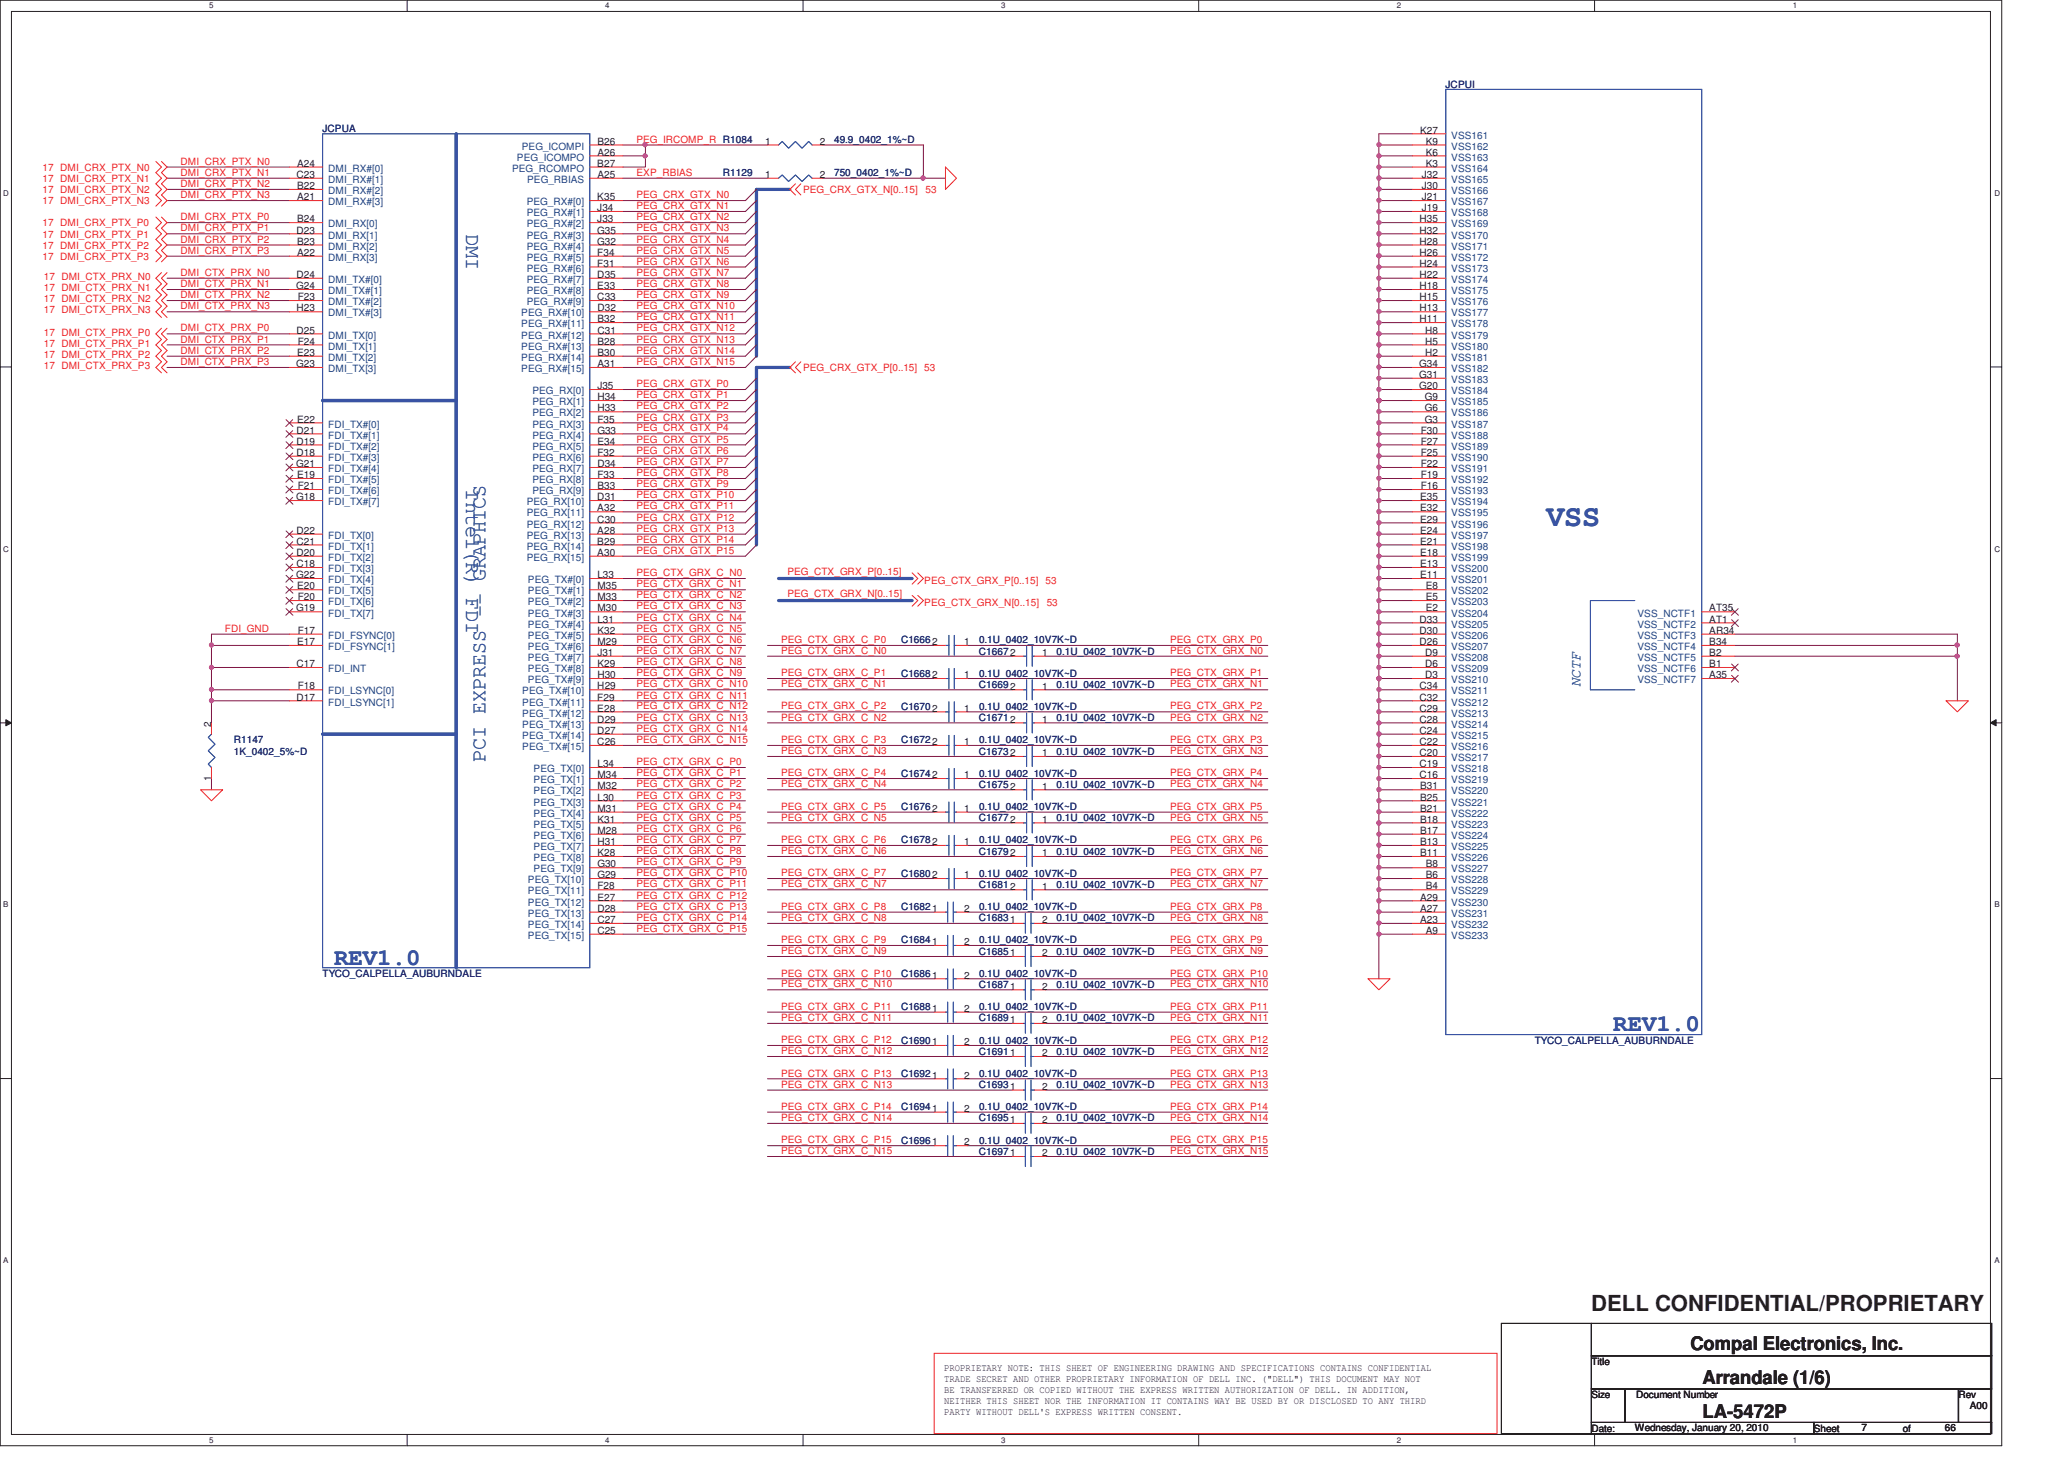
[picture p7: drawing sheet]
<svg xmlns="http://www.w3.org/2000/svg" width="297mm" height="210mm" viewBox="0 0 297 210" stroke-linecap="round" stroke-linejoin="round" font-family="sans-serif">
<defs><g id="words">
<text font-size="4.3" fill="#3953a4" x="222.5" y="75.6">VSS</text>
<g font-size="3.3" fill="#3953a4">
<text x="48.1" y="138.8">REV1.0</text>
<text x="232.2" y="148.4">REV1.0</text>
</g>
<text font-size="3.2" fill="#231f20" x="229" y="188.6">DELL CONFIDENTIAL/PROPRIETARY</text>
<g font-size="3" fill="#3953a4">
<text x="67.1" y="33.7" transform="rotate(90 67.1 33.7)">DMI</text>
<text x="67.1" y="70.4" transform="rotate(90 67.1 70.4)">Intel(R) FDI</text>
<text x="69.8" y="109.7" transform="rotate(-90 69.8 109.7)">PCI EXPRESS -- GRAPHICS</text>
</g>
<g font-size="2.7" fill="#231f20">
<text x="243.3" y="194.3">Compal Electronics, Inc.</text>
<text x="245" y="199.3">Arrandale (1/6)</text>
<text x="245" y="204.1">LA-5472P</text>
</g>
<text font-size="2.1" fill="#3953a4" x="227.5" y="98.9" transform="rotate(-90 227.5 98.9)">NCTF</text>
<g font-size="1.4" fill="#282973">
<text x="208" y="12.6">JCPUI</text>
<text x="46.4" y="19">JCPUA</text>
<text x="120" y="20.6">49.9_0402_1%~D</text>
<text x="104" y="25.4">R1129</text>
<text x="120" y="25.4">750_0402_1%~D</text>
<text x="129.7" y="92.6">C16662</text>
<text x="140.9" y="94.2">C16672</text>
<text x="140.9" y="92.6">0.1U_0402_10V7K~D</text>
<text x="152.1" y="94.2">0.1U_0402_10V7K~D</text>
<text x="129.7" y="97.4">C16682</text>
<text x="140.9" y="99">C16692</text>
<text x="140.9" y="97.4">0.1U_0402_10V7K~D</text>
<text x="152.1" y="99">0.1U_0402_10V7K~D</text>
<text x="33.7" y="107">R1147</text>
<text x="129.7" y="102.2">C16702</text>
<text x="129.7" y="107">C16722</text>
<text x="140.9" y="103.8">C16712</text>
<text x="140.9" y="102.2">0.1U_0402_10V7K~D</text>
<text x="140.9" y="107">0.1U_0402_10V7K~D</text>
<text x="152.1" y="103.8">0.1U_0402_10V7K~D</text>
<text x="33.7" y="108.6">1K_0402_5%~D</text>
<text x="129.7" y="111.8">C16742</text>
<text x="140.9" y="113.4">C16752</text>
<text x="140.9" y="108.6">C16732</text>
<text x="140.9" y="111.8">0.1U_0402_10V7K~D</text>
<text x="152.1" y="113.4">0.1U_0402_10V7K~D</text>
<text x="152.1" y="108.6">0.1U_0402_10V7K~D</text>
<text x="129.7" y="116.6">C16762</text>
<text x="140.9" y="118.2">C16772</text>
<text x="140.9" y="116.6">0.1U_0402_10V7K~D</text>
<text x="152.1" y="118.2">0.1U_0402_10V7K~D</text>
<text x="129.7" y="121.4">C16782</text>
<text x="140.9" y="123">C16792</text>
<text x="140.9" y="121.4">0.1U_0402_10V7K~D</text>
<text x="152.1" y="123">0.1U_0402_10V7K~D</text>
<text x="129.7" y="126.2">C16802</text>
<text x="129.7" y="131">C16821</text>
<text x="140.9" y="127.8">C16812</text>
<text x="140.9" y="126.2">0.1U_0402_10V7K~D</text>
<text x="140.9" y="131">0.1U_0402_10V7K~D</text>
<text x="152.1" y="127.8">0.1U_0402_10V7K~D</text>
<text x="129.7" y="135.8">C16841</text>
<text x="140.9" y="132.6">C16831</text>
<text x="140.9" y="137.4">C16851</text>
<text x="140.9" y="135.8">0.1U_0402_10V7K~D</text>
<text x="152.1" y="132.6">0.1U_0402_10V7K~D</text>
<text x="152.1" y="137.4">0.1U_0402_10V7K~D</text>
<text x="46.4" y="140.6">TYCO_CALPELLA_AUBURNDALE</text>
<text x="129.7" y="140.6">C16861</text>
<text x="140.9" y="142.2">C16871</text>
<text x="140.9" y="140.6">0.1U_0402_10V7K~D</text>
<text x="152.1" y="142.2">0.1U_0402_10V7K~D</text>
<text x="129.7" y="145.4">C16881</text>
<text x="140.9" y="147">C16891</text>
<text x="140.9" y="145.4">0.1U_0402_10V7K~D</text>
<text x="152.1" y="147">0.1U_0402_10V7K~D</text>
<text x="129.7" y="155">C16921</text>
<text x="129.7" y="150.3">C16901</text>
<text x="140.9" y="151.8">C16911</text>
<text x="140.9" y="155">0.1U_0402_10V7K~D</text>
<text x="140.9" y="150.3">0.1U_0402_10V7K~D</text>
<text x="152.1" y="151.8">0.1U_0402_10V7K~D</text>
<text x="220.9" y="150.2">TYCO_CALPELLA_AUBURNDALE</text>
<text x="129.7" y="159.8">C16941</text>
<text x="140.9" y="156.6">C16931</text>
<text x="140.9" y="161.4">C16951</text>
<text x="140.9" y="159.8">0.1U_0402_10V7K~D</text>
<text x="152.1" y="156.6">0.1U_0402_10V7K~D</text>
<text x="152.1" y="161.4">0.1U_0402_10V7K~D</text>
<text x="129.7" y="164.6">C16961</text>
<text x="140.9" y="166.2">C16971</text>
<text x="140.9" y="164.6">0.1U_0402_10V7K~D</text>
<text x="152.1" y="166.2">0.1U_0402_10V7K~D</text>
</g>
<g font-size="1.4" fill="#ed2024">
<text x="26" y="23.7">DMI_CRX_PTX_N0</text>
<text x="91.6" y="20.5">PEG_IRCOMP_R R1084</text>
<text x="6.1" y="29.4">17 DMI_CRX_PTX_N3</text>
<text x="6.1" y="26.2">17 DMI_CRX_PTX_N1</text>
<text x="6.1" y="27.8">17 DMI_CRX_PTX_N2</text>
<text x="6.1" y="24.6">17 DMI_CRX_PTX_N0</text>
<text x="26" y="26.9">DMI_CRX_PTX_N2</text>
<text x="26" y="28.5">DMI_CRX_PTX_N3</text>
<text x="26" y="25.3">DMI_CRX_PTX_N1</text>
<text x="91.6" y="25.3">EXP_RBIAS</text>
<text x="91.6" y="28.5">PEG_CRX_GTX_N0</text>
<text x="115.6" y="27.8">PEG_CRX_GTX_N[0..15]</text>
<text x="133.2" y="27.8">53</text>
<text x="6.1" y="32.6">17 DMI_CRX_PTX_P0</text>
<text x="6.1" y="34.2">17 DMI_CRX_PTX_P1</text>
<text x="6.1" y="35.8">17 DMI_CRX_PTX_P2</text>
<text x="26" y="33.3">DMI_CRX_PTX_P1</text>
<text x="26" y="34.9">DMI_CRX_PTX_P2</text>
<text x="26" y="31.7">DMI_CRX_PTX_P0</text>
<text x="91.6" y="34.9">PEG_CRX_GTX_N4</text>
<text x="91.6" y="31.7">PEG_CRX_GTX_N2</text>
<text x="91.6" y="30.1">PEG_CRX_GTX_N1</text>
<text x="91.6" y="33.3">PEG_CRX_GTX_N3</text>
<text x="6.1" y="37.4">17 DMI_CRX_PTX_P3</text>
<text x="6.3" y="40.3">17 DMI_CTX_PRX_N0</text>
<text x="6.3" y="41.9">17 DMI_CTX_PRX_N1</text>
<text x="26" y="39.7">DMI_CTX_PRX_N0</text>
<text x="26" y="36.5">DMI_CRX_PTX_P3</text>
<text x="26" y="41.3">DMI_CTX_PRX_N1</text>
<text x="91.6" y="39.7">PEG_CRX_GTX_N7</text>
<text x="91.6" y="38.1">PEG_CRX_GTX_N6</text>
<text x="91.6" y="36.5">PEG_CRX_GTX_N5</text>
<text x="91.6" y="41.3">PEG_CRX_GTX_N8</text>
<text x="6.3" y="43.5">17 DMI_CTX_PRX_N2</text>
<text x="6.3" y="45.1">17 DMI_CTX_PRX_N3</text>
<text x="26" y="44.5">DMI_CTX_PRX_N3</text>
<text x="26" y="47.7">DMI_CTX_PRX_P0</text>
<text x="26" y="42.9">DMI_CTX_PRX_N2</text>
<text x="91.6" y="44.5">PEG_CRX_GTX_N10</text>
<text x="91.6" y="42.9">PEG_CRX_GTX_N9</text>
<text x="91.6" y="47.7">PEG_CRX_GTX_N12</text>
<text x="91.6" y="46.1">PEG_CRX_GTX_N11</text>
<text x="6.3" y="48.3">17 DMI_CTX_PRX_P0</text>
<text x="6.3" y="49.9">17 DMI_CTX_PRX_P1</text>
<text x="6.3" y="51.5">17 DMI_CTX_PRX_P2</text>
<text x="6.3" y="53.1">17 DMI_CTX_PRX_P3</text>
<text x="26" y="50.9">DMI_CTX_PRX_P2</text>
<text x="26" y="49.3">DMI_CTX_PRX_P1</text>
<text x="26" y="52.5">DMI_CTX_PRX_P3</text>
<text x="91.6" y="49.3">PEG_CRX_GTX_N13</text>
<text x="91.6" y="52.5">PEG_CRX_GTX_N15</text>
<text x="91.6" y="50.9">PEG_CRX_GTX_N14</text>
<text x="115.6" y="53.4">PEG_CRX_GTX_P[0..15] 53</text>
<text x="91.6" y="55.7">PEG_CRX_GTX_P0</text>
<text x="91.6" y="58.9">PEG_CRX_GTX_P2</text>
<text x="91.6" y="57.3">PEG_CRX_GTX_P1</text>
<text x="91.6" y="63.7">PEG_CRX_GTX_P5</text>
<text x="91.6" y="65.3">PEG_CRX_GTX_P6</text>
<text x="91.6" y="62.1">PEG_CRX_GTX_P4</text>
<text x="91.6" y="60.5">PEG_CRX_GTX_P3</text>
<text x="91.6" y="68.5">PEG_CRX_GTX_P8</text>
<text x="91.6" y="66.9">PEG_CRX_GTX_P7</text>
<text x="91.6" y="70.1">PEG_CRX_GTX_P9</text>
<text x="91.6" y="71.7">PEG_CRX_GTX_P10</text>
<text x="91.6" y="76.5">PEG_CRX_GTX_P13</text>
<text x="91.6" y="73.3">PEG_CRX_GTX_P11</text>
<text x="91.6" y="74.9">PEG_CRX_GTX_P12</text>
<text x="91.6" y="79.7">PEG_CRX_GTX_P15</text>
<text x="91.6" y="78.1">PEG_CRX_GTX_P14</text>
<text x="91.6" y="82.9">PEG_CTX_GRX_C_N0</text>
<text x="113.3" y="82.8">PEG_CTX_GRX_P[0..15]</text>
<text x="133" y="84">PEG_CTX_GRX_P[0..15] 53</text>
<text x="91.6" y="87.7">PEG_CTX_GRX_C_N3</text>
<text x="91.6" y="84.5">PEG_CTX_GRX_C_N1</text>
<text x="91.6" y="89.3">PEG_CTX_GRX_C_N4</text>
<text x="91.6" y="86.1">PEG_CTX_GRX_C_N2</text>
<text x="113.3" y="86">PEG_CTX_GRX_N[0..15]</text>
<text x="133" y="87.2">PEG_CTX_GRX_N[0..15]</text>
<text x="150.6" y="87.2">53</text>
<text x="32.4" y="90.9">FDI_GND</text>
<text x="91.6" y="94.1">PEG_CTX_GRX_C_N7</text>
<text x="91.6" y="95.7">PEG_CTX_GRX_C_N8</text>
<text x="91.6" y="90.9">PEG_CTX_GRX_C_N5</text>
<text x="91.6" y="92.5">PEG_CTX_GRX_C_N6</text>
<text x="112.4" y="92.5">PEG_CTX_GRX_C_P0</text>
<text x="112.4" y="94.1">PEG_CTX_GRX_C_N0</text>
<text x="168.4" y="92.5">PEG_CTX_GRX_P0</text>
<text x="168.4" y="94.1">PEG_CTX_GRX_N0</text>
<text x="91.6" y="97.3">PEG_CTX_GRX_C_N9</text>
<text x="91.6" y="98.9">PEG_CTX_GRX_C_N10</text>
<text x="91.6" y="100.5">PEG_CTX_GRX_C_N11</text>
<text x="112.4" y="97.3">PEG_CTX_GRX_C_P1</text>
<text x="112.4" y="98.9">PEG_CTX_GRX_C_N1</text>
<text x="168.4" y="97.3">PEG_CTX_GRX_P1</text>
<text x="168.4" y="98.9">PEG_CTX_GRX_N1</text>
<text x="91.6" y="105.3">PEG_CTX_GRX_C_N14</text>
<text x="91.6" y="102.1">PEG_CTX_GRX_C_N12</text>
<text x="91.6" y="106.9">PEG_CTX_GRX_C_N15</text>
<text x="91.6" y="103.7">PEG_CTX_GRX_C_N13</text>
<text x="112.4" y="106.9">PEG_CTX_GRX_C_P3</text>
<text x="112.4" y="102.1">PEG_CTX_GRX_C_P2</text>
<text x="112.4" y="103.7">PEG_CTX_GRX_C_N2</text>
<text x="168.4" y="103.7">PEG_CTX_GRX_N2</text>
<text x="168.4" y="102.1">PEG_CTX_GRX_P2</text>
<text x="168.4" y="106.9">PEG_CTX_GRX_P3</text>
<text x="91.6" y="111.7">PEG_CTX_GRX_C_P1</text>
<text x="91.6" y="113.3">PEG_CTX_GRX_C_P2</text>
<text x="91.6" y="110.1">PEG_CTX_GRX_C_P0</text>
<text x="112.4" y="108.6">PEG_CTX_GRX_C_N3</text>
<text x="112.4" y="111.7">PEG_CTX_GRX_C_P4</text>
<text x="112.4" y="113.3">PEG_CTX_GRX_C_N4</text>
<text x="168.4" y="111.7">PEG_CTX_GRX_P4</text>
<text x="168.4" y="108.6">PEG_CTX_GRX_N3</text>
<text x="168.4" y="113.3">PEG_CTX_GRX_N4</text>
<text x="91.6" y="114.9">PEG_CTX_GRX_C_P3</text>
<text x="91.6" y="118.1">PEG_CTX_GRX_C_P5</text>
<text x="91.6" y="116.5">PEG_CTX_GRX_C_P4</text>
<text x="91.6" y="119.7">PEG_CTX_GRX_C_P6</text>
<text x="112.4" y="116.5">PEG_CTX_GRX_C_P5</text>
<text x="112.4" y="118.1">PEG_CTX_GRX_C_N5</text>
<text x="168.4" y="116.5">PEG_CTX_GRX_P5</text>
<text x="168.4" y="118.1">PEG_CTX_GRX_N5</text>
<text x="91.6" y="122.9">PEG_CTX_GRX_C_P8</text>
<text x="91.6" y="121.3">PEG_CTX_GRX_C_P7</text>
<text x="91.6" y="124.5">PEG_CTX_GRX_C_P9</text>
<text x="112.4" y="121.3">PEG_CTX_GRX_C_P6</text>
<text x="112.4" y="122.9">PEG_CTX_GRX_C_N6</text>
<text x="168.4" y="121.3">PEG_CTX_GRX_P6</text>
<text x="168.4" y="122.9">PEG_CTX_GRX_N6</text>
<text x="91.6" y="127.7">PEG_CTX_GRX_C_P11</text>
<text x="91.6" y="126.1">PEG_CTX_GRX_C_P10</text>
<text x="91.6" y="129.3">PEG_CTX_GRX_C_P12</text>
<text x="91.6" y="130.9">PEG_CTX_GRX_C_P13</text>
<text x="112.4" y="126.1">PEG_CTX_GRX_C_P7</text>
<text x="112.4" y="130.9">PEG_CTX_GRX_C_P8</text>
<text x="112.4" y="127.7">PEG_CTX_GRX_C_N7</text>
<text x="168.4" y="126.1">PEG_CTX_GRX_P7</text>
<text x="168.4" y="127.7">PEG_CTX_GRX_N7</text>
<text x="168.4" y="130.9">PEG_CTX_GRX_P8</text>
<text x="91.6" y="132.5">PEG_CTX_GRX_C_P14</text>
<text x="91.6" y="134.1">PEG_CTX_GRX_C_P15</text>
<text x="112.4" y="135.7">PEG_CTX_GRX_C_P9</text>
<text x="112.4" y="132.5">PEG_CTX_GRX_C_N8</text>
<text x="112.4" y="137.3">PEG_CTX_GRX_C_N9</text>
<text x="168.4" y="135.7">PEG_CTX_GRX_P9</text>
<text x="168.4" y="132.5">PEG_CTX_GRX_N8</text>
<text x="168.4" y="137.3">PEG_CTX_GRX_N9</text>
<text x="112.4" y="140.6">PEG_CTX_GRX_C_P10</text>
<text x="112.4" y="142.1">PEG_CTX_GRX_C_N10</text>
<text x="168.4" y="140.6">PEG_CTX_GRX_P10</text>
<text x="168.4" y="142.1">PEG_CTX_GRX_N10</text>
<text x="112.4" y="145.3">PEG_CTX_GRX_C_P11</text>
<text x="112.4" y="146.9">PEG_CTX_GRX_C_N11</text>
<text x="168.4" y="145.3">PEG_CTX_GRX_P11</text>
<text x="168.4" y="146.9">PEG_CTX_GRX_N11</text>
<text x="112.4" y="150.1">PEG_CTX_GRX_C_P12</text>
<text x="112.4" y="151.7">PEG_CTX_GRX_C_N12</text>
<text x="112.4" y="154.9">PEG_CTX_GRX_C_P13</text>
<text x="168.4" y="151.7">PEG_CTX_GRX_N12</text>
<text x="168.4" y="150.1">PEG_CTX_GRX_P12</text>
<text x="168.4" y="154.9">PEG_CTX_GRX_P13</text>
<text x="112.4" y="156.5">PEG_CTX_GRX_C_N13</text>
<text x="112.4" y="159.7">PEG_CTX_GRX_C_P14</text>
<text x="112.4" y="161.3">PEG_CTX_GRX_C_N14</text>
<text x="168.4" y="156.5">PEG_CTX_GRX_N13</text>
<text x="168.4" y="159.7">PEG_CTX_GRX_P14</text>
<text x="168.4" y="161.3">PEG_CTX_GRX_N14</text>
<text x="112.4" y="164.5">PEG_CTX_GRX_C_P15</text>
<text x="112.4" y="166.1">PEG_CTX_GRX_C_N15</text>
<text x="168.4" y="164.5">PEG_CTX_GRX_P15</text>
<text x="168.4" y="166.1">PEG_CTX_GRX_N15</text>
</g>
<g font-size="1.4" fill="#231f20">
<text x="42.8" y="24">A24</text>
<text x="86" y="24">B27</text>
<text x="86" y="20.8">B26</text>
<text x="86" y="22.4">A26</text>
<text x="110.1" y="20.8">1</text>
<text x="118" y="20.8">2</text>
<text x="204.4" y="19.2">K27</text>
<text x="205.2" y="20.8">K9</text>
<text x="205.2" y="22.4">K6</text>
<text x="205.2" y="24">K3</text>
<text x="42.7" y="25.6">C23</text>
<text x="42.8" y="27.2">B22</text>
<text x="42.8" y="28.8">A21</text>
<text x="86" y="28.8">K35</text>
<text x="86" y="25.6">A25</text>
<text x="110.1" y="25.6">1</text>
<text x="118" y="25.6">2</text>
<text x="204.6" y="25.6">J32</text>
<text x="204.6" y="27.2">J30</text>
<text x="204.6" y="28.8">J21</text>
<text x="42.7" y="33.6">D23</text>
<text x="42.8" y="32">B24</text>
<text x="42.8" y="35.2">B23</text>
<text x="86" y="30.4">J34</text>
<text x="86" y="32">J33</text>
<text x="86" y="33.6">G35</text>
<text x="86" y="35.2">G32</text>
<text x="204.3" y="32">H35</text>
<text x="204.3" y="33.6">H32</text>
<text x="204.3" y="35.2">H28</text>
<text x="204.6" y="30.4">J19</text>
<text x="42.6" y="41.6">G24</text>
<text x="42.7" y="40">D24</text>
<text x="42.8" y="36.8">A22</text>
<text x="86" y="36.8">F34</text>
<text x="86" y="38.4">F31</text>
<text x="86" y="40">D35</text>
<text x="86" y="41.6">E33</text>
<text x="204.3" y="36.8">H26</text>
<text x="204.3" y="38.4">H24</text>
<text x="204.3" y="40">H22</text>
<text x="204.3" y="41.6">H18</text>
<text x="42.7" y="44.8">H23</text>
<text x="42.8" y="43.2">F23</text>
<text x="86" y="43.2">C33</text>
<text x="86" y="44.8">D32</text>
<text x="86" y="46.4">B32</text>
<text x="204.3" y="43.2">H15</text>
<text x="204.3" y="44.8">H13</text>
<text x="204.3" y="46.4">H11</text>
<text x="42.6" y="52.8">G23</text>
<text x="42.7" y="48">D25</text>
<text x="42.8" y="51.2">E23</text>
<text x="42.8" y="49.6">F24</text>
<text x="86" y="48">C31</text>
<text x="86" y="49.6">B28</text>
<text x="86" y="51.2">B30</text>
<text x="86" y="52.8">A31</text>
<text x="204.2" y="52.8">G34</text>
<text x="205.1" y="48">H8</text>
<text x="205.1" y="49.6">H5</text>
<text x="205.1" y="51.2">H2</text>
<text x="86" y="56">J35</text>
<text x="86" y="57.6">H34</text>
<text x="86" y="59.2">H33</text>
<text x="204.2" y="54.4">G31</text>
<text x="204.2" y="56">G20</text>
<text x="205" y="57.6">G9</text>
<text x="205" y="59.2">G6</text>
<text x="42.7" y="62.4">D21</text>
<text x="42.7" y="64">D19</text>
<text x="42.7" y="65.6">D18</text>
<text x="42.8" y="60.8">E22</text>
<text x="86" y="60.8">F35</text>
<text x="86" y="62.4">G33</text>
<text x="86" y="64">E34</text>
<text x="86" y="65.6">F32</text>
<text x="204.5" y="62.4">F30</text>
<text x="204.5" y="64">F27</text>
<text x="204.5" y="65.6">F25</text>
<text x="205" y="60.8">G3</text>
<text x="42.6" y="67.2">G21</text>
<text x="42.6" y="72">G18</text>
<text x="42.8" y="68.8">E19</text>
<text x="42.8" y="70.4">F21</text>
<text x="86" y="72">D31</text>
<text x="86" y="67.2">D34</text>
<text x="86" y="68.8">F33</text>
<text x="86" y="70.4">B33</text>
<text x="204.4" y="72">E35</text>
<text x="204.5" y="67.2">F22</text>
<text x="204.5" y="68.8">F19</text>
<text x="204.5" y="70.4">F16</text>
<text x="42.7" y="76.8">D22</text>
<text x="86" y="73.6">A32</text>
<text x="86" y="75.2">C30</text>
<text x="86" y="76.8">A28</text>
<text x="204.4" y="73.6">E32</text>
<text x="204.4" y="75.2">E29</text>
<text x="204.4" y="76.8">E24</text>
<text x="42.6" y="83.2">G22</text>
<text x="42.7" y="78.4">C21</text>
<text x="42.7" y="80">D20</text>
<text x="42.7" y="81.6">C18</text>
<text x="86" y="78.4">B29</text>
<text x="86" y="80">A30</text>
<text x="86" y="83.2">L33</text>
<text x="204.4" y="78.4">E21</text>
<text x="204.4" y="80">E18</text>
<text x="204.4" y="81.6">E13</text>
<text x="204.4" y="83.2">E11</text>
<text x="42.6" y="88">G19</text>
<text x="42.8" y="84.8">E20</text>
<text x="42.8" y="86.4">F20</text>
<text x="86" y="84.8">M35</text>
<text x="86" y="86.4">M33</text>
<text x="86" y="88">M30</text>
<text x="86" y="89.6">L31</text>
<text x="204.3" y="89.6">D33</text>
<text x="205.2" y="84.8">E8</text>
<text x="205.2" y="86.4">E5</text>
<text x="205.2" y="88">E2</text>
<text x="246" y="88">AT35</text>
<text x="246" y="89.6">AT1</text>
<text x="42.8" y="92.8">E17</text>
<text x="42.8" y="91.2">F17</text>
<text x="86" y="91.2">K32</text>
<text x="86" y="92.8">M29</text>
<text x="86" y="94.4">J31</text>
<text x="138.8" y="92.8">1</text>
<text x="150" y="94.4">1</text>
<text x="204.3" y="91.2">D30</text>
<text x="204.3" y="92.8">D26</text>
<text x="205.1" y="94.4">D9</text>
<text x="246" y="91.2">AR34</text>
<text x="246" y="92.8">B34</text>
<text x="246" y="94.4">B2</text>
<text x="42.7" y="96">C17</text>
<text x="42.7" y="100.8">D17</text>
<text x="42.8" y="99.2">F18</text>
<text x="86" y="99.2">H29</text>
<text x="86" y="100.8">F29</text>
<text x="86" y="96">K29</text>
<text x="86" y="97.6">H30</text>
<text x="138.8" y="97.6">1</text>
<text x="150" y="99.2">1</text>
<text x="204.3" y="99.2">C34</text>
<text x="204.3" y="100.8">C32</text>
<text x="205.1" y="96">D6</text>
<text x="205.1" y="97.6">D3</text>
<text x="246" y="96">B1</text>
<text x="246" y="97.6">A35</text>
<text x="30.4" y="104.6" transform="rotate(-90 30.4 104.6)">2</text>
<text x="86" y="102.4">E28</text>
<text x="86" y="104">D29</text>
<text x="86" y="105.6">D27</text>
<text x="86" y="107.2">C26</text>
<text x="138.8" y="102.4">1</text>
<text x="138.8" y="107.2">1</text>
<text x="150" y="104">1</text>
<text x="204.3" y="102.4">C29</text>
<text x="204.3" y="104">C28</text>
<text x="204.3" y="105.6">C24</text>
<text x="204.3" y="107.2">C22</text>
<text x="30.4" y="112.3" transform="rotate(-90 30.4 112.3)">1</text>
<text x="86" y="110.4">L34</text>
<text x="86" y="112">M34</text>
<text x="86" y="113.6">M32</text>
<text x="138.8" y="112">1</text>
<text x="150" y="113.6">1</text>
<text x="150" y="108.8">1</text>
<text x="204.3" y="108.8">C20</text>
<text x="204.3" y="110.4">C19</text>
<text x="204.3" y="112">C16</text>
<text x="204.4" y="113.6">B31</text>
<text x="86" y="115.2">L30</text>
<text x="86" y="116.8">M31</text>
<text x="86" y="118.4">K31</text>
<text x="138.8" y="116.8">1</text>
<text x="150" y="118.4">1</text>
<text x="204.4" y="115.2">B25</text>
<text x="204.4" y="116.8">B21</text>
<text x="204.4" y="118.4">B18</text>
<text x="86" y="120">M28</text>
<text x="86" y="121.6">H31</text>
<text x="86" y="123.2">K28</text>
<text x="86" y="124.8">G30</text>
<text x="138.8" y="121.6">1</text>
<text x="150" y="123.2">1</text>
<text x="204.4" y="120">B17</text>
<text x="204.4" y="121.6">B13</text>
<text x="204.4" y="123.2">B11</text>
<text x="205.2" y="124.8">B8</text>
<text x="86" y="126.4">G29</text>
<text x="86" y="128">F28</text>
<text x="86" y="129.6">E27</text>
<text x="86" y="131.2">D28</text>
<text x="138.8" y="126.4">1</text>
<text x="138.8" y="131.2">2</text>
<text x="150" y="128">1</text>
<text x="204.4" y="129.6">A29</text>
<text x="204.4" y="131.2">A27</text>
<text x="205.2" y="126.4">B6</text>
<text x="205.2" y="128">B4</text>
<text x="86" y="132.8">C27</text>
<text x="86" y="134.4">C25</text>
<text x="138.8" y="136">2</text>
<text x="150" y="132.8">2</text>
<text x="150" y="137.6">2</text>
<text x="204.4" y="132.8">A23</text>
<text x="205.2" y="134.4">A9</text>
<text x="138.8" y="140.8">2</text>
<text x="150" y="142.4">2</text>
<text x="138.8" y="145.6">2</text>
<text x="150" y="147.2">2</text>
<text x="138.8" y="155.2">2</text>
<text x="138.8" y="150.4">2</text>
<text x="150" y="152">2</text>
<text x="138.8" y="160">2</text>
<text x="150" y="156.8">2</text>
<text x="150" y="161.6">2</text>
<text x="138.8" y="164.9">2</text>
<text x="150" y="166.4">2</text>
<text x="135.9" y="197.4">PROPRIETARY NOTE: THIS SHEET OF ENGINEERING DRAWING AND SPECIFICATIONS CONTAINS CONFIDENTIAL</text>
<text x="229" y="196.5">Title</text>
<text x="135.9" y="198.9">TRADE SECRET AND OTHER PROPRIETARY INFORMATION OF DELL INC. (&quot;DELL&quot;) THIS DOCUMENT MAY NOT</text>
<text x="135.9" y="200.5">BE TRANSFERRED OR COPIED WITHOUT THE EXPRESS WRITTEN AUTHORIZATION OF DELL. IN ADDITION,</text>
<text x="135.9" y="202.1">NEITHER THIS SHEET NOR THE INFORMATION IT CONTAINS WAY BE USED BY OR DISCLOSED TO ANY THIRD</text>
<text x="135.9" y="203.6">PARTY WITHOUT DELL'S EXPRESS WRITTEN CONSENT.</text>
<text x="229" y="201.2">Size</text>
<text x="235.5" y="201.2">Document Number</text>
<text x="281.8" y="201.2">Rev</text>
<text x="283.5" y="202.9">A00</text>
<text x="229" y="206.1">Date:</text>
<text x="235.3" y="205.9">Wednesday, January 20, 2010</text>
<text x="261" y="206.1">Sheet</text>
<text x="267.9" y="205.9">7</text>
<text x="273.8" y="206.1">of</text>
<text x="279.9" y="205.9">66</text>
</g>
<g font-size="1.4" fill="#1d437e">
<text x="74.4" y="23.1">PEG_ICOMPO</text>
<text x="75.1" y="21.5">PEG_ICOMPI</text>
<text x="208.9" y="19.9">VSS161</text>
<text x="208.9" y="21.5">VSS162</text>
<text x="208.9" y="23.1">VSS163</text>
<text x="47.2" y="24.7">DMI_RX#[0]</text>
<text x="47.2" y="26.3">DMI_RX#[1]</text>
<text x="47.2" y="27.9">DMI_RX#[2]</text>
<text x="47.2" y="29.5">DMI_RX#[3]</text>
<text x="73.7" y="24.7">PEG_RCOMPO</text>
<text x="75.8" y="29.5">PEG_RX#[0]</text>
<text x="75.9" y="26.3">PEG_RBIAS</text>
<text x="208.9" y="24.7">VSS164</text>
<text x="208.9" y="26.3">VSS165</text>
<text x="208.9" y="27.9">VSS166</text>
<text x="208.9" y="29.5">VSS167</text>
<text x="47.2" y="32.7">DMI_RX[0]</text>
<text x="47.2" y="34.3">DMI_RX[1]</text>
<text x="47.2" y="36">DMI_RX[2]</text>
<text x="75.8" y="31.1">PEG_RX#[1]</text>
<text x="75.8" y="32.7">PEG_RX#[2]</text>
<text x="75.8" y="34.3">PEG_RX#[3]</text>
<text x="75.8" y="36">PEG_RX#[4]</text>
<text x="208.9" y="31.1">VSS168</text>
<text x="208.9" y="32.7">VSS169</text>
<text x="208.9" y="34.3">VSS170</text>
<text x="208.9" y="36">VSS171</text>
<text x="47.2" y="37.5">DMI_RX[3]</text>
<text x="47.2" y="40.7">DMI_TX#[0]</text>
<text x="75.8" y="37.5">PEG_RX#[5]</text>
<text x="75.8" y="39.1">PEG_RX#[6]</text>
<text x="75.8" y="40.7">PEG_RX#[7]</text>
<text x="208.9" y="37.5">VSS172</text>
<text x="208.9" y="39.1">VSS173</text>
<text x="208.9" y="40.7">VSS174</text>
<text x="47.2" y="42.3">DMI_TX#[1]</text>
<text x="47.2" y="43.9">DMI_TX#[2]</text>
<text x="47.2" y="45.5">DMI_TX#[3]</text>
<text x="75" y="45.5">PEG_RX#[10]</text>
<text x="75" y="47.1">PEG_RX#[11]</text>
<text x="75.8" y="42.3">PEG_RX#[8]</text>
<text x="75.8" y="43.9">PEG_RX#[9]</text>
<text x="208.9" y="42.3">VSS175</text>
<text x="208.9" y="43.9">VSS176</text>
<text x="208.9" y="45.5">VSS177</text>
<text x="208.9" y="47.1">VSS178</text>
<text x="47.2" y="48.7">DMI_TX[0]</text>
<text x="47.2" y="50.3">DMI_TX[1]</text>
<text x="47.2" y="53.6">DMI_TX[3]</text>
<text x="47.2" y="51.9">DMI_TX[2]</text>
<text x="75" y="48.7">PEG_RX#[12]</text>
<text x="75" y="50.3">PEG_RX#[13]</text>
<text x="75" y="51.9">PEG_RX#[14]</text>
<text x="75" y="53.6">PEG_RX#[15]</text>
<text x="208.9" y="48.7">VSS179</text>
<text x="208.9" y="50.3">VSS180</text>
<text x="208.9" y="51.9">VSS181</text>
<text x="208.9" y="53.6">VSS182</text>
<text x="76.6" y="56.7">PEG_RX[0]</text>
<text x="76.6" y="58.3">PEG_RX[1]</text>
<text x="76.6" y="59.9">PEG_RX[2]</text>
<text x="208.9" y="55.1">VSS183</text>
<text x="208.9" y="56.7">VSS184</text>
<text x="208.9" y="58.3">VSS185</text>
<text x="208.9" y="59.9">VSS186</text>
<text x="47.2" y="61.6">FDI_TX#[0]</text>
<text x="47.2" y="63.1">FDI_TX#[1]</text>
<text x="47.2" y="64.7">FDI_TX#[2]</text>
<text x="76.6" y="61.6">PEG_RX[3]</text>
<text x="76.6" y="63.1">PEG_RX[4]</text>
<text x="76.6" y="64.7">PEG_RX[5]</text>
<text x="208.9" y="61.6">VSS187</text>
<text x="208.9" y="63.1">VSS188</text>
<text x="208.9" y="64.7">VSS189</text>
<text x="47.2" y="66.3">FDI_TX#[3]</text>
<text x="47.2" y="67.9">FDI_TX#[4]</text>
<text x="47.2" y="69.5">FDI_TX#[5]</text>
<text x="47.2" y="71.1">FDI_TX#[6]</text>
<text x="76.6" y="66.3">PEG_RX[6]</text>
<text x="76.6" y="67.9">PEG_RX[7]</text>
<text x="76.6" y="69.5">PEG_RX[8]</text>
<text x="76.6" y="71.1">PEG_RX[9]</text>
<text x="208.9" y="66.3">VSS190</text>
<text x="208.9" y="67.9">VSS191</text>
<text x="208.9" y="69.5">VSS192</text>
<text x="208.9" y="71.1">VSS193</text>
<text x="47.2" y="72.7">FDI_TX#[7]</text>
<text x="47.2" y="77.5">FDI_TX[0]</text>
<text x="75.8" y="72.7">PEG_RX[10]</text>
<text x="75.8" y="74.3">PEG_RX[11]</text>
<text x="75.8" y="76">PEG_RX[12]</text>
<text x="75.8" y="77.5">PEG_RX[13]</text>
<text x="208.9" y="72.7">VSS194</text>
<text x="208.9" y="74.3">VSS195</text>
<text x="208.9" y="76">VSS196</text>
<text x="208.9" y="77.5">VSS197</text>
<text x="47.2" y="79.1">FDI_TX[1]</text>
<text x="47.2" y="80.7">FDI_TX[2]</text>
<text x="47.2" y="82.3">FDI_TX[3]</text>
<text x="47.2" y="83.9">FDI_TX[4]</text>
<text x="75.8" y="79.1">PEG_RX[14]</text>
<text x="75.8" y="80.7">PEG_RX[15]</text>
<text x="76" y="83.9">PEG_TX#[0]</text>
<text x="208.9" y="79.1">VSS198</text>
<text x="208.9" y="80.7">VSS199</text>
<text x="208.9" y="82.3">VSS200</text>
<text x="208.9" y="83.9">VSS201</text>
<text x="47.2" y="85.6">FDI_TX[5]</text>
<text x="47.2" y="87.1">FDI_TX[6]</text>
<text x="47.2" y="88.7">FDI_TX[7]</text>
<text x="76" y="85.6">PEG_TX#[1]</text>
<text x="76" y="87.1">PEG_TX#[2]</text>
<text x="76" y="88.7">PEG_TX#[3]</text>
<text x="208.9" y="85.6">VSS202</text>
<text x="208.9" y="87.1">VSS203</text>
<text x="208.9" y="88.7">VSS204</text>
<text x="235.7" y="88.7">VSS_NCTF1</text>
<text x="47.2" y="91.9">FDI_FSYNC[0]</text>
<text x="47.2" y="93.6">FDI_FSYNC[1]</text>
<text x="76" y="90.3">PEG_TX#[4]</text>
<text x="76" y="91.9">PEG_TX#[5]</text>
<text x="76" y="93.6">PEG_TX#[6]</text>
<text x="76" y="95.1">PEG_TX#[7]</text>
<text x="208.9" y="90.3">VSS205</text>
<text x="208.9" y="91.9">VSS206</text>
<text x="208.9" y="93.6">VSS207</text>
<text x="208.9" y="95.1">VSS208</text>
<text x="235.7" y="90.3">VSS_NCTF2</text>
<text x="235.7" y="91.9">VSS_NCTF3</text>
<text x="235.7" y="93.6">VSS_NCTF4</text>
<text x="235.7" y="95.1">VSS_NCTF5</text>
<text x="47.2" y="96.7">FDI_INT</text>
<text x="47.2" y="99.9">FDI_LSYNC[0]</text>
<text x="47.2" y="101.6">FDI_LSYNC[1]</text>
<text x="75.2" y="99.9">PEG_TX#[10]</text>
<text x="75.2" y="101.6">PEG_TX#[11]</text>
<text x="76" y="96.7">PEG_TX#[8]</text>
<text x="76" y="98.3">PEG_TX#[9]</text>
<text x="208.9" y="96.7">VSS209</text>
<text x="208.9" y="98.3">VSS210</text>
<text x="208.9" y="99.9">VSS211</text>
<text x="208.9" y="101.6">VSS212</text>
<text x="235.7" y="96.7">VSS_NCTF6</text>
<text x="235.7" y="98.3">VSS_NCTF7</text>
<text x="75.2" y="103.1">PEG_TX#[12]</text>
<text x="75.2" y="104.7">PEG_TX#[13]</text>
<text x="75.2" y="106.3">PEG_TX#[14]</text>
<text x="75.2" y="108">PEG_TX#[15]</text>
<text x="208.9" y="103.1">VSS213</text>
<text x="208.9" y="104.7">VSS214</text>
<text x="208.9" y="106.3">VSS215</text>
<text x="208.9" y="108">VSS216</text>
<text x="76.8" y="111.1">PEG_TX[0]</text>
<text x="76.8" y="112.7">PEG_TX[1]</text>
<text x="208.9" y="109.5">VSS217</text>
<text x="208.9" y="111.1">VSS218</text>
<text x="208.9" y="112.7">VSS219</text>
<text x="76.8" y="114.3">PEG_TX[2]</text>
<text x="76.8" y="116">PEG_TX[3]</text>
<text x="76.8" y="117.5">PEG_TX[4]</text>
<text x="76.8" y="119.1">PEG_TX[5]</text>
<text x="208.9" y="114.3">VSS220</text>
<text x="208.9" y="116">VSS221</text>
<text x="208.9" y="117.5">VSS222</text>
<text x="208.9" y="119.1">VSS223</text>
<text x="76.8" y="120.7">PEG_TX[6]</text>
<text x="76.8" y="122.3">PEG_TX[7]</text>
<text x="76.8" y="123.9">PEG_TX[8]</text>
<text x="76.8" y="125.6">PEG_TX[9]</text>
<text x="208.9" y="120.7">VSS224</text>
<text x="208.9" y="122.3">VSS225</text>
<text x="208.9" y="123.9">VSS226</text>
<text x="208.9" y="125.6">VSS227</text>
<text x="76" y="127.1">PEG_TX[10]</text>
<text x="76" y="128.7">PEG_TX[11]</text>
<text x="76" y="130.4">PEG_TX[12]</text>
<text x="76" y="131.9">PEG_TX[13]</text>
<text x="208.9" y="127.1">VSS228</text>
<text x="208.9" y="128.7">VSS229</text>
<text x="208.9" y="130.4">VSS230</text>
<text x="208.9" y="131.9">VSS231</text>
<text x="76" y="133.6">PEG_TX[14]</text>
<text x="76" y="135.1">PEG_TX[15]</text>
<text x="208.9" y="133.6">VSS232</text>
<text x="208.9" y="135.1">VSS233</text>
</g>
<g font-size="1.1" fill="#231f20">
<text x="30.1" y="1.2">5</text>
<text x="87.1" y="1.2">4</text>
<text x="144.1" y="1.2">3</text>
<text x="201" y="1.2">2</text>
<text x="258" y="1.2">1</text>
<text x=".5" y="28.2">D</text>
<text x="287" y="28.2">D</text>
<text x=".5" y="79.4">C</text>
<text x="287" y="79.4">C</text>
<text x=".5" y="130.6">B</text>
<text x="287" y="130.6">B</text>
<text x=".5" y="181.8">A</text>
<text x="287" y="181.8">A</text>
<text x="30.1" y="207.6">5</text>
<text x="87.1" y="207.6">4</text>
<text x="144.1" y="207.6">3</text>
<text x="201" y="207.6">2</text>
<text x="258" y="207.6">1</text>
</g>
</g></defs>
<path d="M0 0h288.1v208.1h-288.1zM1.6 1.6h284.9v204.8h-284.9z" fill="none" stroke="#231f20" stroke-width=".14"/>
<g fill="#fff">
<path d="M30.1 .2h.6v1.2h-.6z"/>
<path d="M30.1 206.6h.6v1.2h-.6z"/>
</g>
<path d="M58.6 0v1.6M58.6 206.4v1.7" fill="none" stroke="#231f20" stroke-width=".14"/>
<g fill="#fff">
<path d="M87 .2h.6v1.2h-.6z"/>
<path d="M87 206.6h.6v1.2h-.6z"/>
</g>
<path d="M115.6 0v1.6M115.6 206.4v1.7" fill="none" stroke="#231f20" stroke-width=".14"/>
<g fill="#fff">
<path d="M144 .2h.6v1.2h-.6z"/>
<path d="M144 206.6h.6v1.2h-.6z"/>
</g>
<path d="M172.5 0v1.6M172.5 206.4v1.7" fill="none" stroke="#231f20" stroke-width=".14"/>
<g fill="#fff">
<path d="M200.9 .2h.6v1.2h-.6z"/>
<path d="M200.9 206.6h.6v1.2h-.6z"/>
</g>
<path d="M229.5 0v1.6M229.5 206.4v1.7" fill="none" stroke="#231f20" stroke-width=".14"/>
<g fill="#fff">
<path d="M257.9 .2h.6v1.2h-.6z"/>
<path d="M257.9 206.6h.6v1.2h-.6z"/>
<path d="M.5 27.2h.7v1.2h-.7z"/>
<path d="M286.9 27.2h.7v1.2h-.7z"/>
<path d="M.5 78.4h.7v1.2h-.7z"/>
<path d="M286.9 78.4h.7v1.2h-.7z"/>
</g>
<path d="M0 52.8h1.6M286.5 52.8h1.6" fill="none" stroke="#231f20" stroke-width=".14"/>
<g fill="#fff">
<path d="M.5 129.6h.7v1.2h-.7z"/>
<path d="M286.9 129.6h.7v1.2h-.7z"/>
</g>
<path d="M0 104h1.6M286.5 104h1.6" fill="none" stroke="#231f20" stroke-width=".14"/>
<path d="M.8 103.6l.8 .4-.8 .5z" fill="#231f20"/>
<path d="M.8 103.6l.8 .4-.8 .5z" fill="none" stroke="#231f20" stroke-width=".14"/>
<path d="M286.5 104l.8-.4v.9z" fill="#231f20"/>
<path d="M286.5 104l.8-.4v.9z" fill="none" stroke="#231f20" stroke-width=".14"/>
<g fill="#fff">
<path d="M.5 180.8h.7v1.2h-.7z"/>
<path d="M286.9 180.8h.7v1.2h-.7z"/>
</g>
<path d="M0 155.2h1.6M286.5 155.2h1.6" fill="none" stroke="#231f20" stroke-width=".14"/>
<path d="M132.9 25.7h3.2" fill="none" stroke="#7f1442" stroke-width=".14"/>
<circle cx="132.8" cy="25.6" r=".31" fill="#b9529f"/>
<circle cx="132.8" cy="25.6" r=".31" fill="none" stroke="#b9529f" stroke-width=".14"/>
<path d="M198.4 104v1.7" fill="none" stroke="#7f1442" stroke-width=".14"/>
<circle cx="198.5" cy="104.1" r=".3" fill="#b9529f"/>
<circle cx="198.5" cy="104.1" r=".3" fill="none" stroke="#b9529f" stroke-width=".14"/>
<path d="M198.4 105.7v1.6" fill="none" stroke="#7f1442" stroke-width=".14"/>
<circle cx="198.4" cy="105.6" r=".31" fill="#b9529f"/>
<circle cx="198.4" cy="105.6" r=".31" fill="none" stroke="#b9529f" stroke-width=".14"/>
<path d="M198.4 49.6v1.7" fill="none" stroke="#7f1442" stroke-width=".14"/>
<circle cx="198.4" cy="49.6" r=".31" fill="#b9529f"/>
<circle cx="198.4" cy="49.6" r=".31" fill="none" stroke="#b9529f" stroke-width=".14"/>
<path d="M198.4 56.1v1.5" fill="none" stroke="#7f1442" stroke-width=".14"/>
<circle cx="198.5" cy="56" r=".3" fill="#b9529f"/>
<circle cx="198.5" cy="56" r=".3" fill="none" stroke="#b9529f" stroke-width=".14"/>
<path d="M198.4 83.3v1.6" fill="none" stroke="#7f1442" stroke-width=".14"/>
<circle cx="198.5" cy="83.2" r=".29" fill="#b9529f"/>
<circle cx="198.5" cy="83.2" r=".29" fill="none" stroke="#b9529f" stroke-width=".14"/>
<path d="M198.4 86.4v1.7" fill="none" stroke="#7f1442" stroke-width=".14"/>
<circle cx="198.5" cy="86.4" r=".3" fill="#b9529f"/>
<circle cx="198.5" cy="86.4" r=".3" fill="none" stroke="#b9529f" stroke-width=".14"/>
<path d="M198.4 40v1.7" fill="none" stroke="#7f1442" stroke-width=".14"/>
<circle cx="198.5" cy="40" r=".29" fill="#b9529f"/>
<circle cx="198.5" cy="40" r=".29" fill="none" stroke="#b9529f" stroke-width=".14"/>
<path d="M198.4 52.9v1.5" fill="none" stroke="#7f1442" stroke-width=".14"/>
<circle cx="198.5" cy="52.8" r=".3" fill="#b9529f"/>
<circle cx="198.5" cy="52.8" r=".3" fill="none" stroke="#b9529f" stroke-width=".14"/>
<path d="M198.4 99.3v1.6" fill="none" stroke="#7f1442" stroke-width=".14"/>
<circle cx="198.5" cy="99.2" r=".3" fill="#b9529f"/>
<circle cx="198.5" cy="99.2" r=".3" fill="none" stroke="#b9529f" stroke-width=".14"/>
<path d="M198.4 134.4v6.5M198.4 126.4v1.7" fill="none" stroke="#7f1442" stroke-width=".14"/>
<circle cx="198.5" cy="126.4" r=".3" fill="#b9529f"/>
<circle cx="198.5" cy="126.4" r=".3" fill="none" stroke="#b9529f" stroke-width=".14"/>
<path d="M198.4 62.4v1.6" fill="none" stroke="#7f1442" stroke-width=".14"/>
<circle cx="198.5" cy="62.4" r=".3" fill="#b9529f"/>
<circle cx="198.5" cy="62.4" r=".3" fill="none" stroke="#b9529f" stroke-width=".14"/>
<path d="M198.4 80v1.7" fill="none" stroke="#7f1442" stroke-width=".14"/>
<circle cx="198.5" cy="80" r=".29" fill="#b9529f"/>
<circle cx="198.5" cy="80" r=".29" fill="none" stroke="#b9529f" stroke-width=".14"/>
<path d="M198.4 65.7v1.6" fill="none" stroke="#7f1442" stroke-width=".14"/>
<circle cx="198.4" cy="65.6" r=".31" fill="#b9529f"/>
<circle cx="198.4" cy="65.6" r=".31" fill="none" stroke="#b9529f" stroke-width=".14"/>
<path d="M198.4 115.3v1.6" fill="none" stroke="#7f1442" stroke-width=".14"/>
<circle cx="198.5" cy="115.2" r=".3" fill="#b9529f"/>
<circle cx="198.5" cy="115.2" r=".3" fill="none" stroke="#b9529f" stroke-width=".14"/>
<path d="M281.7 94.4v6.5" fill="none" stroke="#7f1442" stroke-width=".14"/>
<circle cx="281.7" cy="94.4" r=".31" fill="#b9529f"/>
<circle cx="281.7" cy="94.4" r=".31" fill="none" stroke="#b9529f" stroke-width=".14"/>
<path d="M198.4 27.3v1.6" fill="none" stroke="#7f1442" stroke-width=".14"/>
<circle cx="198.5" cy="27.2" r=".3" fill="#b9529f"/>
<circle cx="198.5" cy="27.2" r=".3" fill="none" stroke="#b9529f" stroke-width=".14"/>
<path d="M198.4 20.9v1.5" fill="none" stroke="#7f1442" stroke-width=".14"/>
<circle cx="198.5" cy="20.8" r=".3" fill="#b9529f"/>
<circle cx="198.5" cy="20.8" r=".3" fill="none" stroke="#b9529f" stroke-width=".14"/>
<path d="M24 33.7h17.7M24 35.3h17.7M92.9 20.9h17.6" fill="none" stroke="#7f1442" stroke-width=".14"/>
<circle cx="92.8" cy="20.8" r=".3" fill="#b9529f"/>
<circle cx="92.8" cy="20.8" r=".3" fill="none" stroke="#b9529f" stroke-width=".14"/>
<g fill="none" stroke="#7f1442" stroke-width=".14">
<path d="M24 27.3h17.7M24 24h17.7M24 32h17.7M24 28.9h17.7M24 36.9h17.7M24 25.7h17.7M89.6 25.7h20.9M24 40h17.7M24 51.3h17.7M24 49.6h17.7M24 44.9h17.7M24 52.9h17.7"/>
<path d="M24 48.1h17.7M24 41.7h17.7M24 43.3h17.7M198.4 92.9h4.9M198.4 112h4.9M198.4 110.5h4.9"/>
</g>
<circle cx="198.5" cy="92.8" r=".3" fill="#b9529f"/>
<circle cx="198.5" cy="92.8" r=".3" fill="none" stroke="#b9529f" stroke-width=".14"/>
<path d="M198.4 36.9h4.9" fill="none" stroke="#7f1442" stroke-width=".14"/>
<circle cx="198.5" cy="36.8" r=".3" fill="#b9529f"/>
<circle cx="198.5" cy="36.8" r=".3" fill="none" stroke="#b9529f" stroke-width=".14"/>
<path d="M198.4 25.7h4.9" fill="none" stroke="#7f1442" stroke-width=".14"/>
<circle cx="198.4" cy="25.6" r=".31" fill="#b9529f"/>
<circle cx="198.4" cy="25.6" r=".31" fill="none" stroke="#b9529f" stroke-width=".14"/>
<path d="M198.4 35.3v1.6M198.4 107.3v1.6" fill="none" stroke="#7f1442" stroke-width=".14"/>
<circle cx="198.5" cy="107.2" r=".3" fill="#b9529f"/>
<circle cx="198.5" cy="107.2" r=".3" fill="none" stroke="#b9529f" stroke-width=".14"/>
<path d="M198.4 57.6h4.9M198.4 102.5h4.9" fill="none" stroke="#7f1442" stroke-width=".14"/>
<circle cx="198.4" cy="57.6" r=".31" fill="#b9529f"/>
<circle cx="198.4" cy="57.6" r=".31" fill="none" stroke="#b9529f" stroke-width=".14"/>
<path d="M198.4 108.9v1.6" fill="none" stroke="#7f1442" stroke-width=".14"/>
<circle cx="198.5" cy="108.8" r=".29" fill="#b9529f"/>
<circle cx="198.5" cy="108.8" r=".29" fill="none" stroke="#b9529f" stroke-width=".14"/>
<path d="M118.4 25.7h14.5M198.4 91.3h4.9M249.7 92.9h32M198.4 100.9h4.9M198.4 120.1h4.9" fill="none" stroke="#7f1442" stroke-width=".14"/>
<circle cx="198.5" cy="91.2" r=".3" fill="#b9529f"/>
<circle cx="198.5" cy="91.2" r=".3" fill="none" stroke="#b9529f" stroke-width=".14"/>
<path d="M198.4 33.7v1.6M198.4 68.9h4.9M198.4 92.9v1.5" fill="none" stroke="#7f1442" stroke-width=".14"/>
<circle cx="198.5" cy="92.8" r=".3" fill="#b9529f"/>
<circle cx="198.5" cy="92.8" r=".3" fill="none" stroke="#b9529f" stroke-width=".14"/>
<path d="M198.4 24h4.9M198.4 41.7h4.9M203.3 70.5h-4.9v1.5M198.4 99.3h4.9" fill="none" stroke="#7f1442" stroke-width=".14"/>
<circle cx="198.5" cy="70.4" r=".3" fill="#b9529f"/>
<circle cx="198.5" cy="70.4" r=".3" fill="none" stroke="#b9529f" stroke-width=".14"/>
<path d="M198.4 94.4v1.7" fill="none" stroke="#7f1442" stroke-width=".14"/>
<circle cx="198.5" cy="94.4" r=".29" fill="#b9529f"/>
<circle cx="198.5" cy="94.4" r=".29" fill="none" stroke="#b9529f" stroke-width=".14"/>
<path d="M198.4 84.9v1.5" fill="none" stroke="#7f1442" stroke-width=".14"/>
<circle cx="198.5" cy="84.8" r=".3" fill="#b9529f"/>
<circle cx="198.5" cy="84.8" r=".3" fill="none" stroke="#b9529f" stroke-width=".14"/>
<path d="M198.4 38.4v1.6" fill="none" stroke="#7f1442" stroke-width=".14"/>
<circle cx="198.5" cy="38.4" r=".3" fill="#b9529f"/>
<circle cx="198.5" cy="38.4" r=".3" fill="none" stroke="#b9529f" stroke-width=".14"/>
<path d="M198.4 41.7v1.6" fill="none" stroke="#7f1442" stroke-width=".14"/>
<circle cx="198.4" cy="41.6" r=".31" fill="#b9529f"/>
<circle cx="198.4" cy="41.6" r=".31" fill="none" stroke="#b9529f" stroke-width=".14"/>
<path d="M198.4 57.6v1.7" fill="none" stroke="#7f1442" stroke-width=".14"/>
<circle cx="198.4" cy="57.6" r=".31" fill="#b9529f"/>
<circle cx="198.4" cy="57.6" r=".31" fill="none" stroke="#b9529f" stroke-width=".14"/>
<path d="M198.4 89.6h4.9M203.3 96.1h-4.9v1.6" fill="none" stroke="#7f1442" stroke-width=".14"/>
<circle cx="198.5" cy="96" r=".3" fill="#b9529f"/>
<circle cx="198.5" cy="96" r=".3" fill="none" stroke="#b9529f" stroke-width=".14"/>
<path d="M198.4 97.7v1.6" fill="none" stroke="#7f1442" stroke-width=".14"/>
<circle cx="198.4" cy="97.6" r=".31" fill="#b9529f"/>
<circle cx="198.4" cy="97.6" r=".31" fill="none" stroke="#b9529f" stroke-width=".14"/>
<path d="M198.4 36.9v1.5" fill="none" stroke="#7f1442" stroke-width=".14"/>
<circle cx="198.5" cy="36.8" r=".3" fill="#b9529f"/>
<circle cx="198.5" cy="36.8" r=".3" fill="none" stroke="#b9529f" stroke-width=".14"/>
<path d="M198.4 131.3h4.9" fill="none" stroke="#7f1442" stroke-width=".14"/>
<circle cx="198.5" cy="131.2" r=".3" fill="#b9529f"/>
<circle cx="198.5" cy="131.2" r=".3" fill="none" stroke="#b9529f" stroke-width=".14"/>
<path d="M198.4 43.3v1.6M198.4 78.4h4.9M198.4 94.4h4.9M249.7 91.3h32M198.4 116.9h4.9M198.4 131.3v1.6" fill="none" stroke="#7f1442" stroke-width=".14"/>
<circle cx="198.5" cy="43.2" r=".29" fill="#b9529f"/>
<circle cx="198.5" cy="43.2" r=".29" fill="none" stroke="#b9529f" stroke-width=".14"/>
<path d="M198.4 132.9v1.5M198.4 128.1v1.5" fill="none" stroke="#7f1442" stroke-width=".14"/>
<circle cx="198.5" cy="128" r=".3" fill="#b9529f"/>
<circle cx="198.5" cy="128" r=".3" fill="none" stroke="#b9529f" stroke-width=".14"/>
<path d="M198.4 22.4v1.6" fill="none" stroke="#7f1442" stroke-width=".14"/>
<circle cx="198.5" cy="22.4" r=".3" fill="#b9529f"/>
<circle cx="198.5" cy="22.4" r=".3" fill="none" stroke="#b9529f" stroke-width=".14"/>
<path d="M198.4 97.7h4.9M198.4 121.7h4.9" fill="none" stroke="#7f1442" stroke-width=".14"/>
<circle cx="198.4" cy="97.6" r=".31" fill="#b9529f"/>
<circle cx="198.4" cy="97.6" r=".31" fill="none" stroke="#b9529f" stroke-width=".14"/>
<path d="M203.3 30.4h-4.9v1.6M198.4 67.3h4.9" fill="none" stroke="#7f1442" stroke-width=".14"/>
<circle cx="198.5" cy="30.4" r=".3" fill="#b9529f"/>
<circle cx="198.5" cy="30.4" r=".3" fill="none" stroke="#b9529f" stroke-width=".14"/>
<path d="M198.4 28.9v1.5" fill="none" stroke="#7f1442" stroke-width=".14"/>
<circle cx="198.5" cy="28.8" r=".3" fill="#b9529f"/>
<circle cx="198.5" cy="28.8" r=".3" fill="none" stroke="#b9529f" stroke-width=".14"/>
<path d="M198.4 83.3h4.9M198.4 102.5v1.5" fill="none" stroke="#7f1442" stroke-width=".14"/>
<circle cx="198.5" cy="102.4" r=".3" fill="#b9529f"/>
<circle cx="198.5" cy="102.4" r=".3" fill="none" stroke="#b9529f" stroke-width=".14"/>
<path d="M198.4 19.3v1.6M198.4 132.9h4.9" fill="none" stroke="#7f1442" stroke-width=".14"/>
<circle cx="198.5" cy="132.8" r=".3" fill="#b9529f"/>
<circle cx="198.5" cy="132.8" r=".3" fill="none" stroke="#b9529f" stroke-width=".14"/>
<path d="M198.4 33.7h4.9M198.4 28.9h4.9M198.4 52.9h4.9M198.4 65.7h4.9M198.4 60.9h4.9M198.4 81.7h4.9M198.4 108.9h4.9M198.4 123.3v1.6" fill="none" stroke="#7f1442" stroke-width=".14"/>
<circle cx="198.5" cy="123.2" r=".29" fill="#b9529f"/>
<circle cx="198.5" cy="123.2" r=".29" fill="none" stroke="#b9529f" stroke-width=".14"/>
<path d="M198.4 44.9v1.5" fill="none" stroke="#7f1442" stroke-width=".14"/>
<circle cx="198.5" cy="44.8" r=".3" fill="#b9529f"/>
<circle cx="198.5" cy="44.8" r=".3" fill="none" stroke="#b9529f" stroke-width=".14"/>
<path d="M198.4 113.7v1.6" fill="none" stroke="#7f1442" stroke-width=".14"/>
<circle cx="198.4" cy="113.6" r=".31" fill="#b9529f"/>
<circle cx="198.4" cy="113.6" r=".31" fill="none" stroke="#b9529f" stroke-width=".14"/>
<path d="M198.4 120.1v1.6" fill="none" stroke="#7f1442" stroke-width=".14"/>
<circle cx="198.5" cy="120" r=".29" fill="#b9529f"/>
<circle cx="198.5" cy="120" r=".29" fill="none" stroke="#b9529f" stroke-width=".14"/>
<path d="M198.4 88.1v1.5" fill="none" stroke="#7f1442" stroke-width=".14"/>
<circle cx="198.5" cy="88" r=".3" fill="#b9529f"/>
<circle cx="198.5" cy="88" r=".3" fill="none" stroke="#b9529f" stroke-width=".14"/>
<path d="M198.4 25.7v1.6M198.4 124.9v1.5" fill="none" stroke="#7f1442" stroke-width=".14"/>
<circle cx="198.5" cy="124.8" r=".3" fill="#b9529f"/>
<circle cx="198.5" cy="124.8" r=".3" fill="none" stroke="#b9529f" stroke-width=".14"/>
<path d="M198.4 81.7v1.6" fill="none" stroke="#7f1442" stroke-width=".14"/>
<circle cx="198.4" cy="81.6" r=".31" fill="#b9529f"/>
<circle cx="198.4" cy="81.6" r=".31" fill="none" stroke="#b9529f" stroke-width=".14"/>
<path d="M198.4 19.3h4.9M118.4 20.9h14.5M198.4 51.3v1.6M198.4 62.4h4.9M198.4 84.9h4.9M198.4 113.7h4.9M198.4 105.7h4.9M198.4 126.4h4.9" fill="none" stroke="#7f1442" stroke-width=".14"/>
<circle cx="198.5" cy="51.2" r=".3" fill="#b9529f"/>
<circle cx="198.5" cy="51.2" r=".3" fill="none" stroke="#b9529f" stroke-width=".14"/>
<path d="M198.4 54.4v1.7" fill="none" stroke="#7f1442" stroke-width=".14"/>
<circle cx="198.5" cy="54.4" r=".29" fill="#b9529f"/>
<circle cx="198.5" cy="54.4" r=".29" fill="none" stroke="#b9529f" stroke-width=".14"/>
<path d="M198.4 54.4h4.9M198.4 48.1h4.9" fill="none" stroke="#7f1442" stroke-width=".14"/>
<circle cx="198.5" cy="48" r=".3" fill="#b9529f"/>
<circle cx="198.5" cy="48" r=".3" fill="none" stroke="#b9529f" stroke-width=".14"/>
<path d="M198.4 100.9v1.6" fill="none" stroke="#7f1442" stroke-width=".14"/>
<circle cx="198.5" cy="100.8" r=".3" fill="#b9529f"/>
<circle cx="198.5" cy="100.8" r=".3" fill="none" stroke="#b9529f" stroke-width=".14"/>
<path d="M198.4 118.4h4.9" fill="none" stroke="#7f1442" stroke-width=".14"/>
<circle cx="198.5" cy="118.4" r=".3" fill="#b9529f"/>
<circle cx="198.5" cy="118.4" r=".3" fill="none" stroke="#b9529f" stroke-width=".14"/>
<path d="M198.4 51.3h4.9M198.4 49.6h4.9M198.4 76.9h4.9M198.4 129.6v1.7" fill="none" stroke="#7f1442" stroke-width=".14"/>
<circle cx="198.4" cy="129.6" r=".31" fill="#b9529f"/>
<circle cx="198.4" cy="129.6" r=".31" fill="none" stroke="#b9529f" stroke-width=".14"/>
<path d="M198.4 118.4v1.7" fill="none" stroke="#7f1442" stroke-width=".14"/>
<circle cx="198.5" cy="118.4" r=".3" fill="#b9529f"/>
<circle cx="198.5" cy="118.4" r=".3" fill="none" stroke="#b9529f" stroke-width=".14"/>
<path d="M198.4 110.5v1.5" fill="none" stroke="#7f1442" stroke-width=".14"/>
<circle cx="198.5" cy="110.4" r=".3" fill="#b9529f"/>
<circle cx="198.5" cy="110.4" r=".3" fill="none" stroke="#b9529f" stroke-width=".14"/>
<path d="M198.4 78.4v1.6" fill="none" stroke="#7f1442" stroke-width=".14"/>
<circle cx="198.5" cy="78.4" r=".3" fill="#b9529f"/>
<circle cx="198.5" cy="78.4" r=".3" fill="none" stroke="#b9529f" stroke-width=".14"/>
<path d="M198.4 75.3h4.9M198.4 86.4h4.9M249.7 94.4h32" fill="none" stroke="#7f1442" stroke-width=".14"/>
<circle cx="198.5" cy="75.2" r=".3" fill="#b9529f"/>
<circle cx="198.5" cy="75.2" r=".3" fill="none" stroke="#b9529f" stroke-width=".14"/>
<path d="M198.4 38.4h4.9M198.4 59.3h4.9M198.4 73.7v1.6M198.4 72h4.9M198.4 64h4.9" fill="none" stroke="#7f1442" stroke-width=".14"/>
<circle cx="198.4" cy="73.6" r=".31" fill="#b9529f"/>
<circle cx="198.4" cy="73.6" r=".31" fill="none" stroke="#b9529f" stroke-width=".14"/>
<path d="M198.4 48.1v1.5" fill="none" stroke="#7f1442" stroke-width=".14"/>
<circle cx="198.5" cy="48" r=".3" fill="#b9529f"/>
<circle cx="198.5" cy="48" r=".3" fill="none" stroke="#b9529f" stroke-width=".14"/>
<path d="M198.4 121.7v1.6" fill="none" stroke="#7f1442" stroke-width=".14"/>
<circle cx="198.4" cy="121.6" r=".31" fill="#b9529f"/>
<circle cx="198.4" cy="121.6" r=".31" fill="none" stroke="#b9529f" stroke-width=".14"/>
<path d="M198.4 76.9v1.5" fill="none" stroke="#7f1442" stroke-width=".14"/>
<circle cx="198.5" cy="76.8" r=".3" fill="#b9529f"/>
<circle cx="198.5" cy="76.8" r=".3" fill="none" stroke="#b9529f" stroke-width=".14"/>
<path d="M198.4 60.9v1.5" fill="none" stroke="#7f1442" stroke-width=".14"/>
<circle cx="198.5" cy="60.8" r=".3" fill="#b9529f"/>
<circle cx="198.5" cy="60.8" r=".3" fill="none" stroke="#b9529f" stroke-width=".14"/>
<path d="M198.4 89.6v1.7" fill="none" stroke="#7f1442" stroke-width=".14"/>
<circle cx="198.4" cy="89.6" r=".31" fill="#b9529f"/>
<circle cx="198.4" cy="89.6" r=".31" fill="none" stroke="#b9529f" stroke-width=".14"/>
<path d="M198.4 67.3v1.6" fill="none" stroke="#7f1442" stroke-width=".14"/>
<circle cx="198.5" cy="67.2" r=".3" fill="#b9529f"/>
<circle cx="198.5" cy="67.2" r=".3" fill="none" stroke="#b9529f" stroke-width=".14"/>
<path d="M198.4 24v1.7" fill="none" stroke="#7f1442" stroke-width=".14"/>
<circle cx="198.5" cy="24" r=".3" fill="#b9529f"/>
<circle cx="198.5" cy="24" r=".3" fill="none" stroke="#b9529f" stroke-width=".14"/>
<path d="M198.4 46.4h4.9M198.4 88.1h4.9M198.4 115.3h4.9M198.4 128.1h4.9" fill="none" stroke="#7f1442" stroke-width=".14"/>
<circle cx="198.5" cy="46.4" r=".3" fill="#b9529f"/>
<circle cx="198.5" cy="46.4" r=".3" fill="none" stroke="#b9529f" stroke-width=".14"/>
<path d="M132.9 20.9v4.8M198.4 22.4h4.9M198.4 46.4v1.7M198.4 75.3v1.6M198.4 72v1.7h4.9M198.4 80h4.9M198.4 107.3h4.9" fill="none" stroke="#7f1442" stroke-width=".14"/>
<circle cx="198.5" cy="72" r=".3" fill="#b9529f"/>
<circle cx="198.5" cy="72" r=".3" fill="none" stroke="#b9529f" stroke-width=".14"/>
<path d="M198.4 116.9v1.5" fill="none" stroke="#7f1442" stroke-width=".14"/>
<circle cx="198.5" cy="116.8" r=".3" fill="#b9529f"/>
<circle cx="198.5" cy="116.8" r=".3" fill="none" stroke="#b9529f" stroke-width=".14"/>
<path d="M198.4 32v1.7" fill="none" stroke="#7f1442" stroke-width=".14"/>
<circle cx="198.4" cy="33.6" r=".31" fill="#b9529f"/>
<circle cx="198.4" cy="33.6" r=".31" fill="none" stroke="#b9529f" stroke-width=".14"/>
<circle cx="198.5" cy="32" r=".3" fill="#b9529f"/>
<circle cx="198.5" cy="32" r=".3" fill="none" stroke="#b9529f" stroke-width=".14"/>
<path d="M198.4 134.4h4.9" fill="none" stroke="#7f1442" stroke-width=".14"/>
<circle cx="198.5" cy="134.4" r=".29" fill="#b9529f"/>
<circle cx="198.5" cy="134.4" r=".29" fill="none" stroke="#b9529f" stroke-width=".14"/>
<path d="M198.4 32h4.9M198.4 20.9h4.9M198.4 59.3v1.6M198.4 56.1h4.9M198.4 43.3h4.9M198.4 40h4.9M198.4 104h4.9M198.4 129.6h4.9" fill="none" stroke="#7f1442" stroke-width=".14"/>
<circle cx="198.5" cy="59.2" r=".3" fill="#b9529f"/>
<circle cx="198.5" cy="59.2" r=".3" fill="none" stroke="#b9529f" stroke-width=".14"/>
<path d="M198.4 64v1.7" fill="none" stroke="#7f1442" stroke-width=".14"/>
<circle cx="198.5" cy="64" r=".3" fill="#b9529f"/>
<circle cx="198.5" cy="64" r=".3" fill="none" stroke="#b9529f" stroke-width=".14"/>
<path d="M198.4 68.9v1.6" fill="none" stroke="#7f1442" stroke-width=".14"/>
<circle cx="198.5" cy="68.8" r=".29" fill="#b9529f"/>
<circle cx="198.5" cy="68.8" r=".29" fill="none" stroke="#b9529f" stroke-width=".14"/>
<path d="M198.4 112v1.7" fill="none" stroke="#7f1442" stroke-width=".14"/>
<circle cx="198.5" cy="112.1" r=".3" fill="#b9529f"/>
<circle cx="198.5" cy="112.1" r=".3" fill="none" stroke="#b9529f" stroke-width=".14"/>
<path d="M198.4 35.3h4.9M198.4 44.9h4.9M198.4 91.3v1.6M198.4 124.9h4.9M198.4 123.3h4.9" fill="none" stroke="#7f1442" stroke-width=".14"/>
<circle cx="198.5" cy="35.2" r=".3" fill="#b9529f"/>
<circle cx="198.5" cy="35.2" r=".3" fill="none" stroke="#b9529f" stroke-width=".14"/>
<path d="M198.4 27.3h4.9" fill="none" stroke="#7f1442" stroke-width=".14"/>
<circle cx="198.5" cy="27.2" r=".3" fill="#b9529f"/>
<circle cx="198.5" cy="27.2" r=".3" fill="none" stroke="#b9529f" stroke-width=".14"/>
<path d="M89.6 22.4h3.3v1.6h-3.3M89.6 20.9h3.3" fill="none" stroke="#7f1442" stroke-width=".14"/>
<circle cx="92.8" cy="22.4" r=".3" fill="#b9529f"/>
<circle cx="92.8" cy="22.4" r=".3" fill="none" stroke="#b9529f" stroke-width=".14"/>
<path d="M92.9 20.9v1.5M281.7 91.3v3.1" fill="none" stroke="#7f1442" stroke-width=".14"/>
<circle cx="281.7" cy="92.8" r=".31" fill="#b9529f"/>
<circle cx="281.7" cy="92.8" r=".31" fill="none" stroke="#b9529f" stroke-width=".14"/>
<g fill="none" stroke="#7f1442" stroke-width=".14">
<path d="M89.6 35.3h17.7M89.6 38.4h17.7M89.6 32h17.7M89.6 30.4h17.7M89.6 36.9h17.7M89.6 28.9h17.7M89.6 33.7h17.7M89.6 44.9h17.7M89.6 49.6h17.7M89.6 40h17.7M89.6 52.9h17.7M89.6 43.3h17.7"/>
<path d="M89.6 51.3h17.7M89.6 41.7h17.7M89.6 48.1h17.7M89.6 46.4h17.7M89.6 56.1h17.7M89.6 59.3h17.7M89.6 57.6h17.7M89.6 76.9h17.7M89.6 64h17.7M89.6 65.7h17.7M89.6 68.9h17.7M89.6 62.4h17.7"/>
<path d="M89.6 60.9h17.7M89.6 67.3h17.7M89.6 70.5h17.7M89.6 78.4h17.7M89.6 72h17.7M89.6 73.7h17.7M89.6 75.3h17.7M30.4 99.3v1.6M89.6 80h17.7M89.6 94.4h17.7M89.6 83.3h17.7M89.6 88.1h17.7"/>
<path d="M89.6 84.9h17.7M89.6 89.6h17.7M89.6 96.1h17.7M89.6 91.3h17.7M89.6 86.4h17.7M89.6 92.9h17.7M89.6 97.7h17.7M89.6 99.3h17.7M110.5 94.4h35.2M110.5 99.3h35.2M110.5 92.9h23.9M110.5 97.7h23.9"/>
<path d="M139.3 92.9h43.2M139.3 97.7h43.2M150.5 94.4h32M150.5 99.3h32M89.6 105.7h17.7M89.6 102.5h17.7M89.6 112h17.7M89.6 113.7h17.7M89.6 107.3h17.7M89.6 110.5h17.7M89.6 100.9h17.7M89.6 104h17.7"/>
<path d="M89.6 115.3h17.7M89.6 118.4h17.7M89.6 116.9h17.7M110.5 108.9h35.2M110.5 104h35.2M110.5 113.7h35.2M110.5 118.4h35.2M110.5 107.3h23.9M110.5 102.5h23.9M110.5 116.9h23.9M110.5 112h23.9M139.3 102.5h43.2"/>
<path d="M139.3 107.3h43.2M139.3 112h43.2M139.3 116.9h43.2M150.5 104h32M150.5 108.9h32M150.5 113.7h32M150.5 118.4h32M89.6 123.3h17.7M89.6 128.1h17.7M89.6 132.9h17.7M89.6 126.4h17.7M89.6 129.6h17.7"/>
<path d="M89.6 134.4h17.7M89.6 120.1h17.7M89.6 121.7h17.7M89.6 124.9h17.7M89.6 131.3h17.7M110.5 123.3h35.2M110.5 132.9h35.2M110.5 128.1h35.2M110.5 137.7h35.2M110.5 121.7h23.9M110.5 126.4h23.9M110.5 131.3h23.9"/>
<path d="M110.5 136.1h23.9M139.3 121.7h43.2M139.3 126.4h43.2M139.3 131.3h43.2M139.3 136.1h43.2M150.5 128.1h32M150.5 123.3h32M150.5 132.9h32M150.5 137.7h32M110.5 147.3h35.2M110.5 142.5h35.2M110.5 152.1h35.2"/>
<path d="M110.5 156.9h35.2M110.5 140.9h23.9M110.5 145.7h23.9M110.5 150.5h23.9M110.5 155.3h23.9M139.3 140.9h43.2M139.3 145.7h43.2M139.3 150.5h43.2M139.3 155.3h43.2M150.5 152.1h32M150.5 147.3h32M150.5 142.5h32"/>
<path d="M150.5 156.9h32M110.5 161.7h35.2M110.5 166.4h35.2M110.5 160.1h23.9M110.5 164.9h23.9M139.3 160.1h43.2M139.3 164.9h43.2M150.5 161.7h32M150.5 166.4h32"/>
</g>
<path d="M108.9 27.3h4.8M108.9 52.9h4.8M112 83.3h19.3M112 86.4h19.3" fill="none" stroke="#3953a4" stroke-width=".47"/>
<circle cx="30.4" cy="99.2" r=".3" fill="#b9529f"/>
<circle cx="30.4" cy="99.2" r=".3" fill="none" stroke="#b9529f" stroke-width=".14"/>
<path d="M30.4 92.9v3.2M30.4 92.9h11.3M41.7 91.3h-11.3v1.6M30.4 112v1.7" fill="none" stroke="#7f1442" stroke-width=".14"/>
<circle cx="30.4" cy="92.8" r=".3" fill="#b9529f"/>
<circle cx="30.4" cy="92.8" r=".3" fill="none" stroke="#b9529f" stroke-width=".14"/>
<path d="M41.7 96.1h-11.3v3.2" fill="none" stroke="#7f1442" stroke-width=".14"/>
<circle cx="30.4" cy="96" r=".3" fill="#b9529f"/>
<circle cx="30.4" cy="96" r=".3" fill="none" stroke="#b9529f" stroke-width=".14"/>
<path d="M30.4 99.3h11.3M41.7 100.9h-11.3v3.1" fill="none" stroke="#7f1442" stroke-width=".14"/>
<circle cx="30.4" cy="100.8" r=".3" fill="#b9529f"/>
<circle cx="30.4" cy="100.8" r=".3" fill="none" stroke="#b9529f" stroke-width=".14"/>
<path d="M65.7 19.3v120M108.9 27.3v24M46.4 57.6h19.3M108.9 52.9v25.5M46.4 105.7h19.3" fill="none" stroke="#3953a4" stroke-width=".47"/>
<g fill="none" stroke="#ed2024" stroke-width=".14">
<path d="M203.3 19.3h4.8M22.4 23.2l.8 .8-.8 .8 .8 .9-.8 .8 .8 .8-.8 .8 .8 .8-.8 .8M22.4 31.2l.8 .8-.8 .8 .8 .9-.8 .8 .8 .8-.8 .8 .8 .8-.8 .8M23.2 39.2l-.8 .8 .8 .9-.8 .8 .8 .7-.8 .9 .8 .8-.8 .8 .8 .8M23.2 23.2l.8 .8-.8 .8 .8 .9-.8 .8 .8 .8-.8 .8 .8 .8-.8 .8M23.2 31.2l.8 .8-.8 .8 .8 .9-.8 .8 .8 .8-.8 .8 .8 .8-.8 .8M24 39.2l-.8 .8 .8 .9-.8 .8 .8 .7-.8 .9 .8 .8-.8 .8 .8 .8M41.7 25.7h4.7M41.7 24h4.7M41.7 27.3h4.7M41.7 28.9h4.7M41.7 32h4.7"/>
<path d="M41.7 33.7h4.7M41.7 35.3h4.7M41.7 36.9h4.7M84.9 25.7h4.7M84.9 24h4.7M84.9 28.9h4.7M84.9 32h4.7M84.9 33.7h4.7M84.9 35.3h4.7M84.9 36.9h4.7M84.9 20.9h4.7M84.9 22.4h4.7"/>
<path d="M84.9 30.4h4.7M84.9 38.4h4.7M110.5 25.7h1.5M110.5 20.9h1.5M114.5 26.5l-.8 .8 .8 .8M115.3 26.5l-.8 .8 .8 .8M116.9 25.7h1.5M116.9 20.9h1.5M136.1 24l1.6 1.7-1.6 1.6zM203.3 25.7h4.8M203.3 24h4.8M203.3 27.3h4.8"/>
<path d="M203.3 28.9h4.8M203.3 32h4.8M203.3 33.7h4.8M203.3 35.3h4.8M203.3 36.9h4.8M203.3 20.9h4.8M203.3 22.4h4.8M203.3 30.4h4.8M203.3 38.4h4.8M23.2 47.2l-.8 .9 .8 .8-.8 .7 .8 .9-.8 .8 .8 .8-.8 .8 .8 .8M24 47.2l-.8 .9 .8 .8-.8 .7 .8 .9-.8 .8 .8 .8-.8 .8 .8 .8M41.7 40h4.7"/>
<path d="M41.7 41.7h4.7M41.7 43.3h4.7M41.7 44.9h4.7M41.7 48.1h4.7M41.7 49.6h4.7M41.7 52.9h4.7M41.7 51.3h4.7M84.9 40h4.7M84.9 41.7h4.7M84.9 43.3h4.7M84.9 44.9h4.7M84.9 48.1h4.7"/>
<path d="M84.9 49.6h4.7M84.9 52.9h4.7M84.9 51.3h4.7M84.9 46.4h4.7M84.9 56.1h4.7M84.9 57.6h4.7M84.9 59.3h4.7M114.5 52.1l-.8 .8 .8 .8M115.3 52.1l-.8 .8 .8 .8M203.3 40h4.8M203.3 41.7h4.8M203.3 43.3h4.8"/>
<path d="M203.3 44.9h4.8M203.3 48.1h4.8M203.3 49.6h4.8M203.3 52.9h4.8M203.3 51.3h4.8M203.3 46.4h4.8M203.3 56.1h4.8M203.3 57.6h4.8M203.3 59.3h4.8M203.3 54.4h4.8M41.7 60.9h4.7M41.7 62.4h4.7"/>
<path d="M41.7 64h4.7M41.7 65.7h4.7M41.7 67.3h4.7M41.7 68.9h4.7M41.7 70.5h4.7M41.7 72h4.7M41.7 76.9h4.7M41.7 78.4h4.7M84.9 60.9h4.7M84.9 62.4h4.7M84.9 64h4.7M84.9 65.7h4.7"/>
<path d="M84.9 67.3h4.7M84.9 68.9h4.7M84.9 70.5h4.7M84.9 72h4.7M84.9 76.9h4.7M84.9 78.4h4.7M84.9 73.7h4.7M84.9 75.3h4.7M203.3 60.9h4.8M203.3 62.4h4.8M203.3 64h4.8M203.3 65.7h4.8"/>
<path d="M203.3 67.3h4.8M203.3 68.9h4.8M203.3 70.5h4.8M203.3 72h4.8M203.3 76.9h4.8M203.3 78.4h4.8M203.3 73.7h4.8M203.3 75.3h4.8M41.7 99.3h4.7M41.7 80h4.7M41.7 81.7h4.7M41.7 83.3h4.7"/>
<path d="M41.7 84.9h4.7M41.7 86.4h4.7M41.7 88.1h4.7M41.7 91.3h4.7M41.7 92.9h4.7M41.7 96.1h4.7M84.9 99.3h4.7M84.9 80h4.7M84.9 83.3h4.7M84.9 84.9h4.7M84.9 86.4h4.7M84.9 88.1h4.7"/>
<path d="M84.9 91.3h4.7M84.9 92.9h4.7M84.9 96.1h4.7M84.9 89.6h4.7M84.9 94.4h4.7M84.9 97.7h4.7M131.3 85.7l.8 .7-.8 .8M131.3 82.4l.8 .9-.8 .8M132.1 85.7l.8 .7-.8 .8M132.1 82.4l.8 .9-.8 .8M134.4 92.9h1.7M134.4 97.7h1.7"/>
<path d="M137.7 92.9h1.6M137.7 97.7h1.6M145.7 99.3h1.6M145.7 94.4h1.6M148.9 99.3h1.6M148.9 94.4h1.6M203.3 99.3h4.8M203.3 80h4.8M203.3 81.7h4.8M203.3 83.3h4.8M203.3 84.9h4.8M203.3 86.4h4.8"/>
<path d="M203.3 88.1h4.8M203.3 91.3h4.8M203.3 92.9h4.8M203.3 96.1h4.8M203.3 89.6h4.8M203.3 94.4h4.8M203.3 97.7h4.8M244.9 88.1h4.8M244.9 91.3h4.8M244.9 92.9h4.8M244.9 96.1h4.8M244.9 89.6h4.8"/>
<path d="M244.9 94.4h4.8M244.9 97.7h4.8M28.9 113.7h3.1l-1.6 1.6zM30.4 104v1.7M30.4 110.5v1.5M41.7 100.9h4.7M84.9 116.9h4.7M84.9 100.9h4.7M84.9 102.5h4.7M84.9 104h4.7M84.9 105.7h4.7M84.9 107.3h4.7"/>
<path d="M84.9 110.5h4.7M84.9 112h4.7M84.9 113.7h4.7M84.9 115.3h4.7M84.9 118.4h4.7M134.4 116.9h1.7M134.4 102.5h1.7M134.4 107.3h1.7M134.4 112h1.7M137.7 116.9h1.6M137.7 102.5h1.6M137.7 107.3h1.6"/>
<path d="M137.7 112h1.6M145.7 104h1.6M145.7 113.7h1.6M145.7 118.4h1.6M145.7 108.9h1.6M148.9 104h1.6M148.9 113.7h1.6M148.9 118.4h1.6M148.9 108.9h1.6M203.3 116.9h4.8M203.3 100.9h4.8M203.3 102.5h4.8"/>
<path d="M203.3 104h4.8M203.3 105.7h4.8M203.3 107.3h4.8M203.3 110.5h4.8M203.3 112h4.8M203.3 113.7h4.8M203.3 115.3h4.8M203.3 118.4h4.8M203.3 108.9h4.8M280.1 100.9h3.2l-1.6 1.6zM84.9 121.7h4.7M84.9 128.1h4.7"/>
<path d="M84.9 132.9h4.7M84.9 126.4h4.7M84.9 123.3h4.7M84.9 120.1h4.7M84.9 124.9h4.7M84.9 129.6h4.7M84.9 131.3h4.7M84.9 134.4h4.7M134.4 121.7h1.7M134.4 136.1h1.7M134.4 126.4h1.7M134.4 131.3h1.7"/>
<path d="M137.7 121.7h1.6M137.7 136.1h1.6M137.7 126.4h1.6M137.7 131.3h1.6M145.7 128.1h1.6M145.7 132.9h1.6M145.7 123.3h1.6M145.7 137.7h1.6M148.9 128.1h1.6M148.9 132.9h1.6M148.9 123.3h1.6M148.9 137.7h1.6"/>
<path d="M203.3 121.7h4.8M203.3 128.1h4.8M203.3 132.9h4.8M203.3 126.4h4.8M203.3 123.3h4.8M203.3 120.1h4.8M203.3 124.9h4.8M203.3 129.6h4.8M203.3 131.3h4.8M203.3 134.4h4.8M134.4 140.9h1.7M134.4 155.3h1.7"/>
<path d="M134.4 150.5h1.7M134.4 145.7h1.7M137.7 140.9h1.6M137.7 155.3h1.6M137.7 150.5h1.6M137.7 145.7h1.6M145.7 152.1h1.6M145.7 142.5h1.6M145.7 156.9h1.6M145.7 147.3h1.6M148.9 152.1h1.6M148.9 142.5h1.6"/>
<path d="M148.9 156.9h1.6M148.9 147.3h1.6M196.9 140.9h3.2l-1.7 1.6zM134.4 160.1h1.7M134.4 164.9h1.7M137.7 160.1h1.6M137.7 164.9h1.6M145.7 166.4h1.6M145.7 161.7h1.6M148.9 166.4h1.6M148.9 161.7h1.6M134.4 194.8h81v11.5h-81z"/>
</g>
<g fill="none" stroke="#7f1442" stroke-width=".14">
<path d="M108.9 35.3l-1.6 1.6M108.9 33.7l-1.6 1.6M108.9 30.4l-1.6 1.6M108.9 32l-1.6 1.7M108.9 28.9l-1.6 1.5M108.9 36.9l-1.6 1.5M108.9 38.4l-1.6 1.6M108.9 27.3l-1.6 1.6M108.9 48.1l-1.6 1.5M108.9 43.3l-1.6 1.6M108.9 41.7l-1.6 1.6M108.9 44.9l-1.6 1.5"/>
<path d="M108.9 46.4l-1.6 1.7M108.9 40l-1.6 1.7M108.9 51.3l-1.6 1.6M108.9 49.6l-1.6 1.7M108.9 56.1l-1.6 1.5M108.9 57.6l-1.6 1.7M108.9 54.4l-1.6 1.7M108.9 59.3l-1.6 1.6M108.9 72l-1.6 1.7M108.9 76.9l-1.6 1.5M108.9 75.3l-1.6 1.6M108.9 68.9l-1.6 1.6"/>
<path d="M108.9 64l-1.6 1.7M108.9 62.4l-1.6 1.6M108.9 70.5l-1.6 1.5M108.9 78.4l-1.6 1.6M108.9 73.7l-1.6 1.6M108.9 67.3l-1.6 1.6M108.9 65.7l-1.6 1.6M108.9 60.9l-1.6 1.5"/>
</g>
<path d="M216.1 190.5h12.9v15.8h-12.9zM229 190.5h57.6v4.6h-57.6zM229 195.1h57.6v4.8h-57.6zM229 199.9h4.8v4.8h-4.8zM233.9 199.9h48v4.8h-48zM281.8 199.9h4.8v4.8h-4.8zM229 204.7h32v1.6h-32zM261 204.7h25.6v1.6h-25.6z" fill="none" stroke="#231f20" stroke-width=".14"/>
<g fill="none" stroke="#3953a4" stroke-width=".14">
<path d="M46.4 19.3h38.5v120h-38.5zM208.1 12.9h36.8v136h-36.8zM112 25.7l.6-.5 .9 .9 1-.9 .9 .9 1-.9 .5 .5M112 20.9l.6-.5 .9 .9 1-.9 .9 .9 1-.9 .5 .5M136.1 97.7h.5M136.1 92.9h.5M136.6 96.2v2.9M136.6 91.4v2.9M137.3 97.7h.4M137.3 92.9h.4M137.3 96.2v2.9M137.3 91.4v2.9"/>
<path d="M147.3 99.3h.4M147.3 94.4h.4M147.7 97.8v2.9M147.7 93v2.9M148.6 97.8v2.9M148.6 93v2.9M148.6 99.3h.3M148.6 94.4h.3M235.3 86.4h-6.4v12.9h6.4M30.4 105.7l-.4 .4 .9 1-.9 1 .9 .9-.9 1 .4 .5M136.1 116.9h.5M136.1 102.5h.5"/>
<path d="M136.1 107.3h.5M136.1 112h.5M136.6 115.4v2.9M136.6 101v2.9M136.6 105.8v2.9M136.6 110.6v2.9M137.3 116.9h.4M137.3 102.5h.4M137.3 107.3h.4M137.3 112h.4M137.3 115.4v2.9M137.3 101v2.9"/>
<path d="M137.3 105.8v2.9M137.3 110.6v2.9M147.3 113.7h.4M147.3 118.4h.4M147.3 104h.4M147.3 108.9h.4M147.7 112.2v2.9M147.7 117v2.9M147.7 102.6v2.9M147.7 107.4v2.9M148.6 112.2v2.9M148.6 117v2.9"/>
<path d="M148.6 102.6v2.9M148.6 107.4v2.9M148.6 113.7h.3M148.6 118.4h.3M148.6 104h.3M148.6 108.9h.3M136.1 121.7h.5M136.1 136.1h.3M136.1 126.4h.5M136.1 131.3h.3M136.4 134.6v2.9M136.4 139.5v2.8"/>
<path d="M136.4 129.8v2.9M136.6 120.2v2.9M136.6 125v2.9M137.2 134.6v2.9M137.2 139.5v2.8M137.2 129.8v2.9M137.2 136.1h.5M137.2 131.3h.5M137.3 121.7h.4M137.3 126.4h.4M137.3 120.2v2.9M137.3 125v2.9"/>
<path d="M147.3 128.1h.4M147.3 123.3h.4M147.3 132.9h.3M147.3 137.7h.3M147.6 131.4v2.9M147.6 136.2v2.9M147.7 126.6v2.9M147.7 121.8v2.9M148.4 131.4v2.9M148.4 136.2v2.9M148.4 132.9h.5M148.4 137.7h.5"/>
<path d="M148.6 126.6v2.9M148.6 121.8v2.9M148.6 128.1h.3M148.6 123.3h.3M136.1 140.9h.3M136.1 155.3h.3M136.1 150.5h.3M136.1 145.7h.3M136.4 153.8v2.9M136.4 158.6v2.9M136.4 149v2.9M136.4 144.2v2.9"/>
<path d="M137.2 153.8v2.9M137.2 158.6v2.9M137.2 149v2.9M137.2 144.2v2.9M137.2 140.9h.5M137.2 155.3h.5M137.2 150.5h.5M137.2 145.7h.5M147.3 152.1h.3M147.3 142.5h.3M147.3 156.9h.3M147.3 147.3h.3"/>
<path d="M147.6 150.6v2.9M147.6 141v2.9M147.6 155.4v2.9M147.6 145.8v2.9M148.4 150.6v2.9M148.4 141v2.9M148.4 155.4v2.9M148.4 145.8v2.9M148.4 152.1h.5M148.4 142.5h.5M148.4 156.9h.5M148.4 147.3h.5"/>
<path d="M136.1 160.1h.3M136.1 164.9h.3M136.4 163.4v2.9M137.2 163.4v2.9M137.2 160.1h.5M137.2 164.9h.5M147.3 166.4h.3M147.3 161.7h.3M147.6 165v2.9M147.6 160.2v2.9M148.4 165v2.9M148.4 160.2v2.9"/>
<path d="M148.4 166.4h.5M148.4 161.7h.5"/>
</g>
<g fill="none" stroke="#7f421c" stroke-width=".14">
<path d="M41.2 60.4l1 1M41.2 62l1 .9M41.2 63.6l1 1M41.2 65.2l1 .9M41.2 66.8l1 1M41.2 68.4l1 1M41.2 70l1 .9M41.2 71.6l1 1M41.2 76.4l1 1M41.2 78l1 1M41.2 79.6l1 .9M42.1 60.4l-1 1"/>
<path d="M42.1 62l-1 .9M42.1 63.6l-1 1M42.1 65.2l-1 .9M42.1 66.8l-1 1M42.1 68.4l-1 1M42.1 70l-1 .9M42.1 71.6l-1 1M42.1 76.4l-1 1M42.1 78l-1 1M42.1 79.6l-1 .9M41.2 81.2l1 1M41.2 82.8l1 1"/>
<path d="M41.2 84.4l1 1M41.2 86l1 1M41.2 87.6l1 1M42.1 81.2l-1 1M42.1 82.8l-1 1M42.1 84.4l-1 1M42.1 86l-1 1M42.1 87.6l-1 1M249.2 87.6l1 1M249.2 89.2l1 1M249.2 95.6l1 1M249.2 97.2l1 1"/>
<path d="M250.2 87.6l-1 1M250.2 89.2l-1 1M250.2 95.6l-1 1M250.2 97.2l-1 1"/>
</g>
<circle cx="132.8" cy="25.6" r=".31" fill="#b9529f"/>
<circle cx="132.8" cy="25.6" r=".31" fill="none" stroke="#b9529f" stroke-width=".14"/>
<circle cx="198.5" cy="104.1" r=".3" fill="#b9529f"/>
<circle cx="198.5" cy="104.1" r=".3" fill="none" stroke="#b9529f" stroke-width=".14"/>
<circle cx="198.4" cy="105.6" r=".31" fill="#b9529f"/>
<circle cx="198.4" cy="105.6" r=".31" fill="none" stroke="#b9529f" stroke-width=".14"/>
<circle cx="198.4" cy="49.6" r=".31" fill="#b9529f"/>
<circle cx="198.4" cy="49.6" r=".31" fill="none" stroke="#b9529f" stroke-width=".14"/>
<circle cx="198.5" cy="56" r=".3" fill="#b9529f"/>
<circle cx="198.5" cy="56" r=".3" fill="none" stroke="#b9529f" stroke-width=".14"/>
<circle cx="198.5" cy="83.2" r=".29" fill="#b9529f"/>
<circle cx="198.5" cy="83.2" r=".29" fill="none" stroke="#b9529f" stroke-width=".14"/>
<circle cx="198.5" cy="86.4" r=".3" fill="#b9529f"/>
<circle cx="198.5" cy="86.4" r=".3" fill="none" stroke="#b9529f" stroke-width=".14"/>
<circle cx="198.5" cy="40" r=".29" fill="#b9529f"/>
<circle cx="198.5" cy="40" r=".29" fill="none" stroke="#b9529f" stroke-width=".14"/>
<circle cx="198.5" cy="52.8" r=".3" fill="#b9529f"/>
<circle cx="198.5" cy="52.8" r=".3" fill="none" stroke="#b9529f" stroke-width=".14"/>
<circle cx="198.5" cy="99.2" r=".3" fill="#b9529f"/>
<circle cx="198.5" cy="99.2" r=".3" fill="none" stroke="#b9529f" stroke-width=".14"/>
<circle cx="198.5" cy="126.4" r=".3" fill="#b9529f"/>
<circle cx="198.5" cy="126.4" r=".3" fill="none" stroke="#b9529f" stroke-width=".14"/>
<circle cx="198.5" cy="62.4" r=".3" fill="#b9529f"/>
<circle cx="198.5" cy="62.4" r=".3" fill="none" stroke="#b9529f" stroke-width=".14"/>
<circle cx="198.5" cy="80" r=".29" fill="#b9529f"/>
<circle cx="198.5" cy="80" r=".29" fill="none" stroke="#b9529f" stroke-width=".14"/>
<circle cx="198.4" cy="65.6" r=".31" fill="#b9529f"/>
<circle cx="198.4" cy="65.6" r=".31" fill="none" stroke="#b9529f" stroke-width=".14"/>
<circle cx="198.5" cy="115.2" r=".3" fill="#b9529f"/>
<circle cx="198.5" cy="115.2" r=".3" fill="none" stroke="#b9529f" stroke-width=".14"/>
<circle cx="281.7" cy="94.4" r=".31" fill="#b9529f"/>
<circle cx="281.7" cy="94.4" r=".31" fill="none" stroke="#b9529f" stroke-width=".14"/>
<circle cx="198.5" cy="27.2" r=".3" fill="#b9529f"/>
<circle cx="198.5" cy="27.2" r=".3" fill="none" stroke="#b9529f" stroke-width=".14"/>
<circle cx="198.5" cy="20.8" r=".3" fill="#b9529f"/>
<circle cx="198.5" cy="20.8" r=".3" fill="none" stroke="#b9529f" stroke-width=".14"/>
<circle cx="92.8" cy="20.8" r=".3" fill="#b9529f"/>
<circle cx="92.8" cy="20.8" r=".3" fill="none" stroke="#b9529f" stroke-width=".14"/>
<circle cx="198.5" cy="92.8" r=".3" fill="#b9529f"/>
<circle cx="198.5" cy="92.8" r=".3" fill="none" stroke="#b9529f" stroke-width=".14"/>
<circle cx="198.5" cy="36.8" r=".3" fill="#b9529f"/>
<circle cx="198.5" cy="36.8" r=".3" fill="none" stroke="#b9529f" stroke-width=".14"/>
<circle cx="198.4" cy="25.6" r=".31" fill="#b9529f"/>
<circle cx="198.4" cy="25.6" r=".31" fill="none" stroke="#b9529f" stroke-width=".14"/>
<circle cx="198.5" cy="107.2" r=".3" fill="#b9529f"/>
<circle cx="198.5" cy="107.2" r=".3" fill="none" stroke="#b9529f" stroke-width=".14"/>
<circle cx="198.4" cy="57.6" r=".31" fill="#b9529f"/>
<circle cx="198.4" cy="57.6" r=".31" fill="none" stroke="#b9529f" stroke-width=".14"/>
<circle cx="198.5" cy="108.8" r=".29" fill="#b9529f"/>
<circle cx="198.5" cy="108.8" r=".29" fill="none" stroke="#b9529f" stroke-width=".14"/>
<circle cx="198.5" cy="91.2" r=".3" fill="#b9529f"/>
<circle cx="198.5" cy="91.2" r=".3" fill="none" stroke="#b9529f" stroke-width=".14"/>
<circle cx="198.5" cy="92.8" r=".3" fill="#b9529f"/>
<circle cx="198.5" cy="92.8" r=".3" fill="none" stroke="#b9529f" stroke-width=".14"/>
<circle cx="198.5" cy="70.4" r=".3" fill="#b9529f"/>
<circle cx="198.5" cy="70.4" r=".3" fill="none" stroke="#b9529f" stroke-width=".14"/>
<circle cx="198.5" cy="94.4" r=".29" fill="#b9529f"/>
<circle cx="198.5" cy="94.4" r=".29" fill="none" stroke="#b9529f" stroke-width=".14"/>
<circle cx="198.5" cy="84.8" r=".3" fill="#b9529f"/>
<circle cx="198.5" cy="84.8" r=".3" fill="none" stroke="#b9529f" stroke-width=".14"/>
<circle cx="198.5" cy="38.4" r=".3" fill="#b9529f"/>
<circle cx="198.5" cy="38.4" r=".3" fill="none" stroke="#b9529f" stroke-width=".14"/>
<circle cx="198.4" cy="41.6" r=".31" fill="#b9529f"/>
<circle cx="198.4" cy="41.6" r=".31" fill="none" stroke="#b9529f" stroke-width=".14"/>
<circle cx="198.4" cy="57.6" r=".31" fill="#b9529f"/>
<circle cx="198.4" cy="57.6" r=".31" fill="none" stroke="#b9529f" stroke-width=".14"/>
<circle cx="198.5" cy="96" r=".3" fill="#b9529f"/>
<circle cx="198.5" cy="96" r=".3" fill="none" stroke="#b9529f" stroke-width=".14"/>
<circle cx="198.4" cy="97.6" r=".31" fill="#b9529f"/>
<circle cx="198.4" cy="97.6" r=".31" fill="none" stroke="#b9529f" stroke-width=".14"/>
<circle cx="198.5" cy="36.8" r=".3" fill="#b9529f"/>
<circle cx="198.5" cy="36.8" r=".3" fill="none" stroke="#b9529f" stroke-width=".14"/>
<circle cx="198.5" cy="131.2" r=".3" fill="#b9529f"/>
<circle cx="198.5" cy="131.2" r=".3" fill="none" stroke="#b9529f" stroke-width=".14"/>
<circle cx="198.5" cy="43.2" r=".29" fill="#b9529f"/>
<circle cx="198.5" cy="43.2" r=".29" fill="none" stroke="#b9529f" stroke-width=".14"/>
<circle cx="198.5" cy="128" r=".3" fill="#b9529f"/>
<circle cx="198.5" cy="128" r=".3" fill="none" stroke="#b9529f" stroke-width=".14"/>
<circle cx="198.5" cy="22.4" r=".3" fill="#b9529f"/>
<circle cx="198.5" cy="22.4" r=".3" fill="none" stroke="#b9529f" stroke-width=".14"/>
<circle cx="198.4" cy="97.6" r=".31" fill="#b9529f"/>
<circle cx="198.4" cy="97.6" r=".31" fill="none" stroke="#b9529f" stroke-width=".14"/>
<circle cx="198.5" cy="30.4" r=".3" fill="#b9529f"/>
<circle cx="198.5" cy="30.4" r=".3" fill="none" stroke="#b9529f" stroke-width=".14"/>
<circle cx="198.5" cy="28.8" r=".3" fill="#b9529f"/>
<circle cx="198.5" cy="28.8" r=".3" fill="none" stroke="#b9529f" stroke-width=".14"/>
<circle cx="198.5" cy="102.4" r=".3" fill="#b9529f"/>
<circle cx="198.5" cy="102.4" r=".3" fill="none" stroke="#b9529f" stroke-width=".14"/>
<circle cx="198.5" cy="132.8" r=".3" fill="#b9529f"/>
<circle cx="198.5" cy="132.8" r=".3" fill="none" stroke="#b9529f" stroke-width=".14"/>
<circle cx="198.5" cy="123.2" r=".29" fill="#b9529f"/>
<circle cx="198.5" cy="123.2" r=".29" fill="none" stroke="#b9529f" stroke-width=".14"/>
<circle cx="198.5" cy="44.8" r=".3" fill="#b9529f"/>
<circle cx="198.5" cy="44.8" r=".3" fill="none" stroke="#b9529f" stroke-width=".14"/>
<circle cx="198.4" cy="113.6" r=".31" fill="#b9529f"/>
<circle cx="198.4" cy="113.6" r=".31" fill="none" stroke="#b9529f" stroke-width=".14"/>
<circle cx="198.5" cy="120" r=".29" fill="#b9529f"/>
<circle cx="198.5" cy="120" r=".29" fill="none" stroke="#b9529f" stroke-width=".14"/>
<circle cx="198.5" cy="88" r=".3" fill="#b9529f"/>
<circle cx="198.5" cy="88" r=".3" fill="none" stroke="#b9529f" stroke-width=".14"/>
<circle cx="198.5" cy="124.8" r=".3" fill="#b9529f"/>
<circle cx="198.5" cy="124.8" r=".3" fill="none" stroke="#b9529f" stroke-width=".14"/>
<circle cx="198.4" cy="81.6" r=".31" fill="#b9529f"/>
<circle cx="198.4" cy="81.6" r=".31" fill="none" stroke="#b9529f" stroke-width=".14"/>
<circle cx="198.5" cy="51.2" r=".3" fill="#b9529f"/>
<circle cx="198.5" cy="51.2" r=".3" fill="none" stroke="#b9529f" stroke-width=".14"/>
<circle cx="198.5" cy="54.4" r=".29" fill="#b9529f"/>
<circle cx="198.5" cy="54.4" r=".29" fill="none" stroke="#b9529f" stroke-width=".14"/>
<circle cx="198.5" cy="48" r=".3" fill="#b9529f"/>
<circle cx="198.5" cy="48" r=".3" fill="none" stroke="#b9529f" stroke-width=".14"/>
<circle cx="198.5" cy="100.8" r=".3" fill="#b9529f"/>
<circle cx="198.5" cy="100.8" r=".3" fill="none" stroke="#b9529f" stroke-width=".14"/>
<circle cx="198.5" cy="118.4" r=".3" fill="#b9529f"/>
<circle cx="198.5" cy="118.4" r=".3" fill="none" stroke="#b9529f" stroke-width=".14"/>
<circle cx="198.4" cy="129.6" r=".31" fill="#b9529f"/>
<circle cx="198.4" cy="129.6" r=".31" fill="none" stroke="#b9529f" stroke-width=".14"/>
<circle cx="198.5" cy="118.4" r=".3" fill="#b9529f"/>
<circle cx="198.5" cy="118.4" r=".3" fill="none" stroke="#b9529f" stroke-width=".14"/>
<circle cx="198.5" cy="110.4" r=".3" fill="#b9529f"/>
<circle cx="198.5" cy="110.4" r=".3" fill="none" stroke="#b9529f" stroke-width=".14"/>
<circle cx="198.5" cy="78.4" r=".3" fill="#b9529f"/>
<circle cx="198.5" cy="78.4" r=".3" fill="none" stroke="#b9529f" stroke-width=".14"/>
<circle cx="198.5" cy="75.2" r=".3" fill="#b9529f"/>
<circle cx="198.5" cy="75.2" r=".3" fill="none" stroke="#b9529f" stroke-width=".14"/>
<circle cx="198.4" cy="73.6" r=".31" fill="#b9529f"/>
<circle cx="198.4" cy="73.6" r=".31" fill="none" stroke="#b9529f" stroke-width=".14"/>
<circle cx="198.5" cy="48" r=".3" fill="#b9529f"/>
<circle cx="198.5" cy="48" r=".3" fill="none" stroke="#b9529f" stroke-width=".14"/>
<circle cx="198.4" cy="121.6" r=".31" fill="#b9529f"/>
<circle cx="198.4" cy="121.6" r=".31" fill="none" stroke="#b9529f" stroke-width=".14"/>
<circle cx="198.5" cy="76.8" r=".3" fill="#b9529f"/>
<circle cx="198.5" cy="76.8" r=".3" fill="none" stroke="#b9529f" stroke-width=".14"/>
<circle cx="198.5" cy="60.8" r=".3" fill="#b9529f"/>
<circle cx="198.5" cy="60.8" r=".3" fill="none" stroke="#b9529f" stroke-width=".14"/>
<circle cx="198.4" cy="89.6" r=".31" fill="#b9529f"/>
<circle cx="198.4" cy="89.6" r=".31" fill="none" stroke="#b9529f" stroke-width=".14"/>
<circle cx="198.5" cy="67.2" r=".3" fill="#b9529f"/>
<circle cx="198.5" cy="67.2" r=".3" fill="none" stroke="#b9529f" stroke-width=".14"/>
<circle cx="198.5" cy="24" r=".3" fill="#b9529f"/>
<circle cx="198.5" cy="24" r=".3" fill="none" stroke="#b9529f" stroke-width=".14"/>
<circle cx="198.5" cy="46.4" r=".3" fill="#b9529f"/>
<circle cx="198.5" cy="46.4" r=".3" fill="none" stroke="#b9529f" stroke-width=".14"/>
<circle cx="198.5" cy="72" r=".3" fill="#b9529f"/>
<circle cx="198.5" cy="72" r=".3" fill="none" stroke="#b9529f" stroke-width=".14"/>
<circle cx="198.5" cy="116.8" r=".3" fill="#b9529f"/>
<circle cx="198.5" cy="116.8" r=".3" fill="none" stroke="#b9529f" stroke-width=".14"/>
<circle cx="198.4" cy="33.6" r=".31" fill="#b9529f"/>
<circle cx="198.4" cy="33.6" r=".31" fill="none" stroke="#b9529f" stroke-width=".14"/>
<circle cx="198.5" cy="32" r=".3" fill="#b9529f"/>
<circle cx="198.5" cy="32" r=".3" fill="none" stroke="#b9529f" stroke-width=".14"/>
<circle cx="198.5" cy="134.4" r=".29" fill="#b9529f"/>
<circle cx="198.5" cy="134.4" r=".29" fill="none" stroke="#b9529f" stroke-width=".14"/>
<circle cx="198.5" cy="59.2" r=".3" fill="#b9529f"/>
<circle cx="198.5" cy="59.2" r=".3" fill="none" stroke="#b9529f" stroke-width=".14"/>
<circle cx="198.5" cy="64" r=".3" fill="#b9529f"/>
<circle cx="198.5" cy="64" r=".3" fill="none" stroke="#b9529f" stroke-width=".14"/>
<circle cx="198.5" cy="68.8" r=".29" fill="#b9529f"/>
<circle cx="198.5" cy="68.8" r=".29" fill="none" stroke="#b9529f" stroke-width=".14"/>
<circle cx="198.5" cy="112.1" r=".3" fill="#b9529f"/>
<circle cx="198.5" cy="112.1" r=".3" fill="none" stroke="#b9529f" stroke-width=".14"/>
<circle cx="198.5" cy="35.2" r=".3" fill="#b9529f"/>
<circle cx="198.5" cy="35.2" r=".3" fill="none" stroke="#b9529f" stroke-width=".14"/>
<circle cx="198.5" cy="27.2" r=".3" fill="#b9529f"/>
<circle cx="198.5" cy="27.2" r=".3" fill="none" stroke="#b9529f" stroke-width=".14"/>
<circle cx="92.8" cy="22.4" r=".3" fill="#b9529f"/>
<circle cx="92.8" cy="22.4" r=".3" fill="none" stroke="#b9529f" stroke-width=".14"/>
<circle cx="281.7" cy="92.8" r=".31" fill="#b9529f"/>
<circle cx="281.7" cy="92.8" r=".31" fill="none" stroke="#b9529f" stroke-width=".14"/>
<circle cx="30.4" cy="99.2" r=".3" fill="#b9529f"/>
<circle cx="30.4" cy="99.2" r=".3" fill="none" stroke="#b9529f" stroke-width=".14"/>
<circle cx="30.4" cy="92.8" r=".3" fill="#b9529f"/>
<circle cx="30.4" cy="92.8" r=".3" fill="none" stroke="#b9529f" stroke-width=".14"/>
<circle cx="30.4" cy="96" r=".3" fill="#b9529f"/>
<circle cx="30.4" cy="96" r=".3" fill="none" stroke="#b9529f" stroke-width=".14"/>
<circle cx="30.4" cy="100.8" r=".3" fill="#b9529f"/>
<circle cx="30.4" cy="100.8" r=".3" fill="none" stroke="#b9529f" stroke-width=".14"/>
<use href="#words"/>
</svg>
